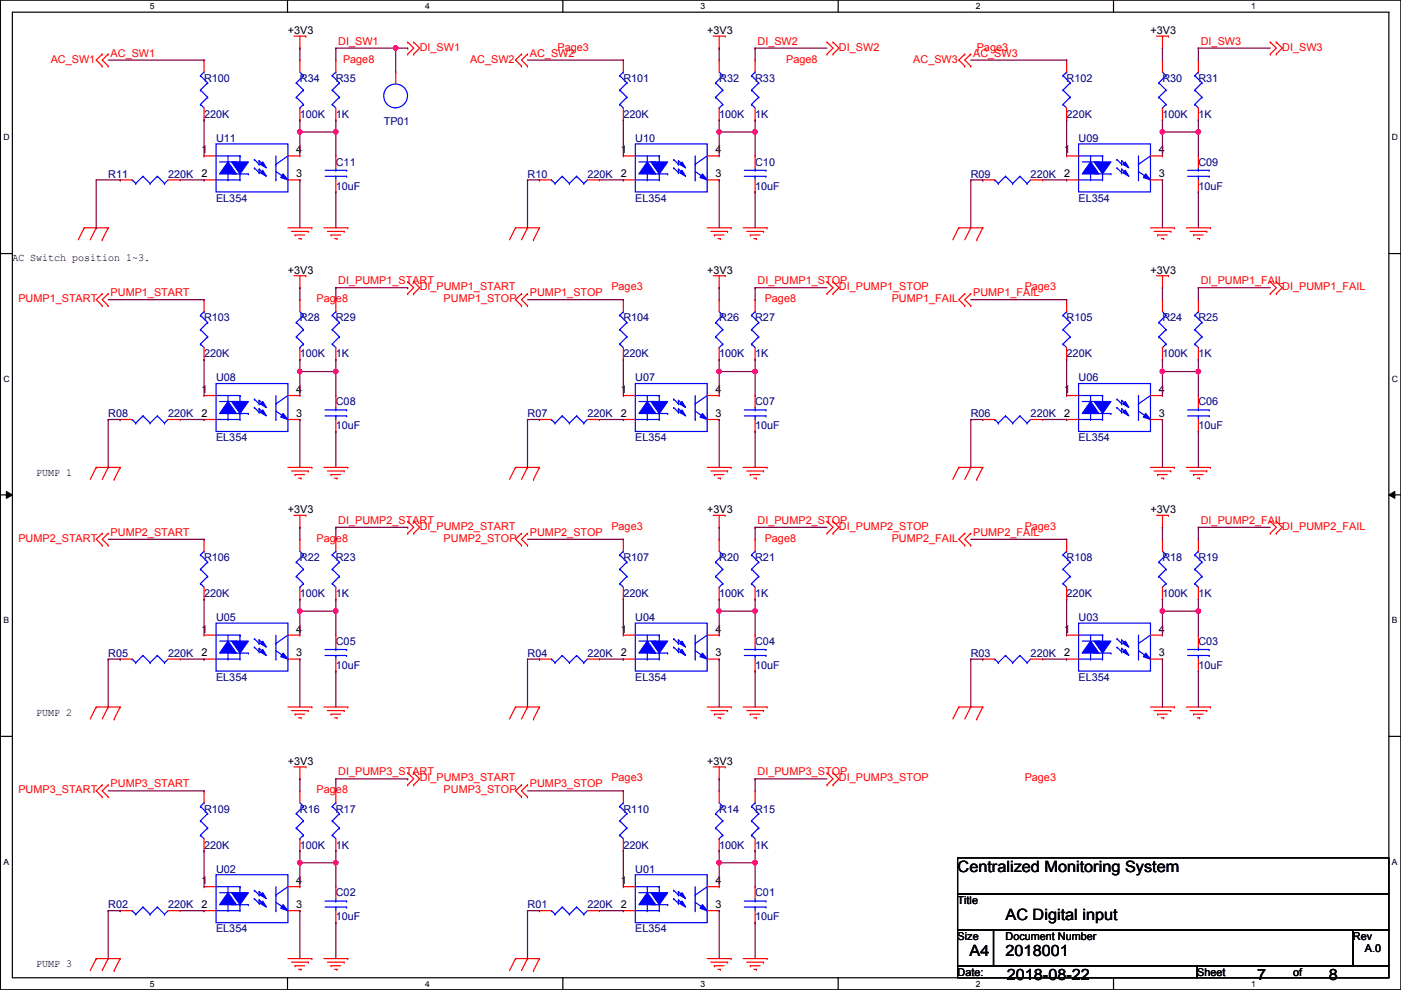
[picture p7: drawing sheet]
<svg xmlns="http://www.w3.org/2000/svg" width="297mm" height="210mm" viewBox="0 0 297 210" stroke-linecap="round" stroke-linejoin="round" font-family="sans-serif">
<defs><g id="words">
<g font-size="3.3">
<text x="203" y="184.9">Centralized Monitoring System</text>
<text x="213.2" y="195">AC Digital input</text>
<text x="205.6" y="202.6">A4</text>
<text x="213.2" y="202.6">2018001</text>
<text x="213.4" y="207.7">2018-08-22</text>
<text x="266.5" y="207.7">7</text>
<text x="281.8" y="207.7">8</text>
</g>
<g font-size="2.3">
<text x="61" y="7.2">+3V3</text>
<text x="149.9" y="7.2">+3V3</text>
<text x="243.9" y="7.2">+3V3</text>
<text x="42.8" y="32.5">1</text>
<text x="62.8" y="32.5">4</text>
<text x="131.7" y="32.5">1</text>
<text x="151.7" y="32.5">4</text>
<text x="225.6" y="32.5">1</text>
<text x="245.7" y="32.5">4</text>
<text x="42.8" y="37.6">2</text>
<text x="62.8" y="37.6">3</text>
<text x="131.7" y="37.6">2</text>
<text x="151.7" y="37.6">3</text>
<text x="225.6" y="37.6">2</text>
<text x="245.7" y="37.6">3</text>
<text x="2.6" y="55.2">AC Switch position 1~3.</text>
<text x="61" y="58">+3V3</text>
<text x="149.9" y="58">+3V3</text>
<text x="243.9" y="58">+3V3</text>
<text x="42.8" y="83.3">1</text>
<text x="62.8" y="83.3">4</text>
<text x="131.7" y="83.3">1</text>
<text x="151.7" y="83.3">4</text>
<text x="225.6" y="83.3">1</text>
<text x="245.7" y="83.3">4</text>
<text x="42.8" y="88.4">2</text>
<text x="62.8" y="88.4">3</text>
<text x="131.7" y="88.4">2</text>
<text x="151.7" y="88.4">3</text>
<text x="225.6" y="88.4">2</text>
<text x="245.7" y="88.4">3</text>
<text x="7.7" y="101">PUMP 1</text>
<text x="61" y="108.8">+3V3</text>
<text x="149.9" y="108.8">+3V3</text>
<text x="243.9" y="108.8">+3V3</text>
<text x="42.8" y="134.1">1</text>
<text x="62.8" y="134.1">4</text>
<text x="131.7" y="134.1">1</text>
<text x="151.7" y="134.1">4</text>
<text x="225.6" y="134.1">1</text>
<text x="245.7" y="134.1">4</text>
<text x="42.8" y="139.2">2</text>
<text x="62.8" y="139.2">3</text>
<text x="131.7" y="139.2">2</text>
<text x="151.7" y="139.2">3</text>
<text x="225.6" y="139.2">2</text>
<text x="245.7" y="139.2">3</text>
<text x="7.7" y="151.8">PUMP 2</text>
<text x="61" y="162.1">+3V3</text>
<text x="149.9" y="162.1">+3V3</text>
<text x="42.8" y="187.5">1</text>
<text x="62.8" y="187.5">4</text>
<text x="131.7" y="187.5">1</text>
<text x="151.7" y="187.5">4</text>
<text x="203" y="191.6">Title</text>
<text x="42.8" y="192.5">2</text>
<text x="62.8" y="192.5">3</text>
<text x="131.7" y="192.5">2</text>
<text x="151.7" y="192.5">3</text>
<text x="203" y="199.2">Size</text>
<text x="213.2" y="199.2">Document Number</text>
<text x="286.8" y="199.2">Rev</text>
<text x="289.4" y="201.8">A.0</text>
<text x="7.7" y="205.1">PUMP 3</text>
<text x="203" y="206.8">Date:</text>
<text x="253.8" y="206.8">Sheet</text>
<text x="274.1" y="206.8">of</text>
</g>
<g font-size="2.3" fill="#f00">
<text x="71.7" y="9.5">DI_SW1</text>
<text x="89" y="10.8">DI_SW1</text>
<text x="118.2" y="10.8">Page3</text>
<text x="160.6" y="9.5">DI_SW2</text>
<text x="177.9" y="10.8">DI_SW2</text>
<text x="207.1" y="10.8">Page3</text>
<text x="254.6" y="9.5">DI_SW3</text>
<text x="271.9" y="10.8">DI_SW3</text>
<text x="10.7" y="13.3">AC_SW1</text>
<text x="23.4" y="12">AC_SW1</text>
<text x="72.7" y="13.3">Page8</text>
<text x="99.6" y="13.3">AC_SW2</text>
<text x="112.3" y="12">AC_SW2</text>
<text x="166.7" y="13.3">Page8</text>
<text x="193.6" y="13.3">AC_SW3</text>
<text x="206.3" y="12">AC_SW3</text>
<text x="3.9" y="64.1">PUMP1_START</text>
<text x="23.4" y="62.8">PUMP1_START</text>
<text x="67.1" y="64.1">Page8</text>
<text x="71.7" y="60.3">DI_PUMP1_START</text>
<text x="89" y="61.6">DI_PUMP1_START</text>
<text x="94.1" y="64.1">PUMP1_STOP</text>
<text x="112.3" y="62.8">PUMP1_STOP</text>
<text x="129.6" y="61.6">Page3</text>
<text x="160.6" y="60.3">DI_PUMP1_STOP</text>
<text x="162.1" y="64.1">Page8</text>
<text x="177.9" y="61.6">DI_PUMP1_STOP</text>
<text x="189.1" y="64.1">PUMP1_FAIL</text>
<text x="206.3" y="62.8">PUMP1_FAIL</text>
<text x="217.3" y="61.6">Page3</text>
<text x="254.6" y="60.3">DI_PUMP1_FAIL</text>
<text x="271.9" y="61.6">DI_PUMP1_FAIL</text>
<text x="23.4" y="113.6">PUMP2_START</text>
<text x="71.7" y="111.1">DI_PUMP2_START</text>
<text x="89" y="112.4">DI_PUMP2_START</text>
<text x="112.3" y="113.6">PUMP2_STOP</text>
<text x="129.6" y="112.4">Page3</text>
<text x="160.6" y="111.1">DI_PUMP2_STOP</text>
<text x="177.9" y="112.4">DI_PUMP2_STOP</text>
<text x="206.3" y="113.6">PUMP2_FAIL</text>
<text x="217.3" y="112.4">Page3</text>
<text x="254.6" y="111.1">DI_PUMP2_FAIL</text>
<text x="271.9" y="112.4">DI_PUMP2_FAIL</text>
<text x="3.9" y="114.9">PUMP2_START</text>
<text x="67.1" y="114.9">Page8</text>
<text x="94.1" y="114.9">PUMP2_STOP</text>
<text x="162.1" y="114.9">Page8</text>
<text x="189.1" y="114.9">PUMP2_FAIL</text>
<text x="23.4" y="167">PUMP3_START</text>
<text x="71.7" y="164.4">DI_PUMP3_START</text>
<text x="89" y="165.7">DI_PUMP3_START</text>
<text x="112.3" y="167">PUMP3_STOP</text>
<text x="129.6" y="165.7">Page3</text>
<text x="160.6" y="164.4">DI_PUMP3_STOP</text>
<text x="177.9" y="165.7">DI_PUMP3_STOP</text>
<text x="217.3" y="165.7">Page3</text>
<text x="3.9" y="168.2">PUMP3_START</text>
<text x="67.1" y="168.2">Page8</text>
<text x="94.1" y="168.2">PUMP3_STOP</text>
</g>
<g font-size="2.3" fill="#00007f">
<text x="43.3" y="17.4">R100</text>
<text x="63.6" y="17.4">R34</text>
<text x="71.2" y="17.4">R35</text>
<text x="132.2" y="17.4">R101</text>
<text x="152.5" y="17.4">R32</text>
<text x="160.1" y="17.4">R33</text>
<text x="226.1" y="17.4">R102</text>
<text x="246.5" y="17.4">R30</text>
<text x="254.1" y="17.4">R31</text>
<text x="43.3" y="25">220K</text>
<text x="63.6" y="25">100K</text>
<text x="71.2" y="25">1K</text>
<text x="81.4" y="26.5">TP01</text>
<text x="132.2" y="25">220K</text>
<text x="152.5" y="25">100K</text>
<text x="160.1" y="25">1K</text>
<text x="226.1" y="25">220K</text>
<text x="246.5" y="25">100K</text>
<text x="254.1" y="25">1K</text>
<text x="45.8" y="30.1">U11</text>
<text x="71.2" y="35.1">C11</text>
<text x="134.7" y="30.1">U10</text>
<text x="160.1" y="35.1">C10</text>
<text x="228.7" y="30.1">U09</text>
<text x="254.1" y="35.1">C09</text>
<text x="22.9" y="37.7">R11</text>
<text x="35.6" y="37.7">220K</text>
<text x="71.2" y="40.2">10uF</text>
<text x="111.8" y="37.7">R10</text>
<text x="124.5" y="37.7">220K</text>
<text x="160.1" y="40.2">10uF</text>
<text x="205.8" y="37.7">R09</text>
<text x="218.5" y="37.7">220K</text>
<text x="254.1" y="40.2">10uF</text>
<text x="45.8" y="42.8">EL354</text>
<text x="134.7" y="42.8">EL354</text>
<text x="228.7" y="42.8">EL354</text>
<text x="43.3" y="68.2">R103</text>
<text x="63.6" y="68.2">R28</text>
<text x="71.2" y="68.2">R29</text>
<text x="132.2" y="68.2">R104</text>
<text x="152.5" y="68.2">R26</text>
<text x="160.1" y="68.2">R27</text>
<text x="226.1" y="68.2">R105</text>
<text x="246.5" y="68.2">R24</text>
<text x="254.1" y="68.2">R25</text>
<text x="43.3" y="75.8">220K</text>
<text x="63.6" y="75.8">100K</text>
<text x="71.2" y="75.8">1K</text>
<text x="132.2" y="75.8">220K</text>
<text x="152.5" y="75.8">100K</text>
<text x="160.1" y="75.8">1K</text>
<text x="226.1" y="75.8">220K</text>
<text x="246.5" y="75.8">100K</text>
<text x="254.1" y="75.8">1K</text>
<text x="45.8" y="80.9">U08</text>
<text x="134.7" y="80.9">U07</text>
<text x="228.7" y="80.9">U06</text>
<text x="22.9" y="88.5">R08</text>
<text x="35.6" y="88.5">220K</text>
<text x="71.2" y="85.9">C08</text>
<text x="111.8" y="88.5">R07</text>
<text x="124.5" y="88.5">220K</text>
<text x="160.1" y="85.9">C07</text>
<text x="205.8" y="88.5">R06</text>
<text x="218.5" y="88.5">220K</text>
<text x="254.1" y="85.9">C06</text>
<text x="45.8" y="93.6">EL354</text>
<text x="71.2" y="91">10uF</text>
<text x="134.7" y="93.6">EL354</text>
<text x="160.1" y="91">10uF</text>
<text x="228.7" y="93.6">EL354</text>
<text x="254.1" y="91">10uF</text>
<text x="43.3" y="119">R106</text>
<text x="63.6" y="119">R22</text>
<text x="71.2" y="119">R23</text>
<text x="132.2" y="119">R107</text>
<text x="152.5" y="119">R20</text>
<text x="160.1" y="119">R21</text>
<text x="226.1" y="119">R108</text>
<text x="246.5" y="119">R18</text>
<text x="254.1" y="119">R19</text>
<text x="43.3" y="126.6">220K</text>
<text x="45.8" y="131.7">U05</text>
<text x="63.6" y="126.6">100K</text>
<text x="71.2" y="126.6">1K</text>
<text x="132.2" y="126.6">220K</text>
<text x="134.7" y="131.7">U04</text>
<text x="152.5" y="126.6">100K</text>
<text x="160.1" y="126.6">1K</text>
<text x="226.1" y="126.6">220K</text>
<text x="228.7" y="131.7">U03</text>
<text x="246.5" y="126.6">100K</text>
<text x="254.1" y="126.6">1K</text>
<text x="71.2" y="136.7">C05</text>
<text x="160.1" y="136.7">C04</text>
<text x="254.1" y="136.7">C03</text>
<text x="22.9" y="139.3">R05</text>
<text x="35.6" y="139.3">220K</text>
<text x="71.2" y="141.8">10uF</text>
<text x="111.8" y="139.3">R04</text>
<text x="124.5" y="139.3">220K</text>
<text x="160.1" y="141.8">10uF</text>
<text x="205.8" y="139.3">R03</text>
<text x="218.5" y="139.3">220K</text>
<text x="254.1" y="141.8">10uF</text>
<text x="45.8" y="144.4">EL354</text>
<text x="134.7" y="144.4">EL354</text>
<text x="228.7" y="144.4">EL354</text>
<text x="43.3" y="172.3">R109</text>
<text x="63.6" y="172.3">R16</text>
<text x="71.2" y="172.3">R17</text>
<text x="132.2" y="172.3">R110</text>
<text x="152.5" y="172.3">R14</text>
<text x="160.1" y="172.3">R15</text>
<text x="43.3" y="179.9">220K</text>
<text x="63.6" y="179.9">100K</text>
<text x="71.2" y="179.9">1K</text>
<text x="132.2" y="179.9">220K</text>
<text x="152.5" y="179.9">100K</text>
<text x="160.1" y="179.9">1K</text>
<text x="45.8" y="185">U02</text>
<text x="134.7" y="185">U01</text>
<text x="71.2" y="190.1">C02</text>
<text x="160.1" y="190.1">C01</text>
<text x="22.9" y="192.6">R02</text>
<text x="35.6" y="192.6">220K</text>
<text x="45.8" y="197.7">EL354</text>
<text x="71.2" y="195.2">10uF</text>
<text x="111.8" y="192.6">R01</text>
<text x="124.5" y="192.6">220K</text>
<text x="134.7" y="197.7">EL354</text>
<text x="160.1" y="195.2">10uF</text>
</g>
<g font-size="1.8">
<text x="31.8" y="1.9">5</text>
<text x="90.1" y="1.9">4</text>
<text x="148.5" y="1.9">3</text>
<text x="206.9" y="1.9">2</text>
<text x="265.3" y="1.9">1</text>
<text x=".7" y="29.8">D</text>
<text x="295.1" y="29.8">D</text>
<text x=".7" y="80.9">C</text>
<text x="295.1" y="80.9">C</text>
<text x=".7" y="132.1">B</text>
<text x="295.1" y="132.1">B</text>
<text x=".7" y="183.3">A</text>
<text x="295.1" y="183.3">A</text>
<text x="31.8" y="209.2">5</text>
<text x="90.1" y="209.2">4</text>
<text x="148.5" y="209.2">3</text>
<text x="206.9" y="209.2">2</text>
<text x="265.3" y="209.2">1</text>
</g>
</g></defs>
<path d="M.1 0h296.9v209.8h-296.9zM2.6 2.6h291.9v204.7h-291.9z" fill="none" stroke="#000" stroke-width=".25"/>
<g fill="#fff">
<path d="M31.8 .3h1v2h-1z"/>
<path d="M31.8 207.6h1v1.9h-1z"/>
</g>
<path d="M61 0v2.6M61 207.3v2.5" fill="none" stroke="#000" stroke-width=".25"/>
<g fill="#fff">
<path d="M90.1 .3h1v2h-1z"/>
<path d="M90.1 207.6h1v1.9h-1z"/>
</g>
<path d="M119.3 0v2.6M119.3 207.3v2.5" fill="none" stroke="#000" stroke-width=".25"/>
<g fill="#fff">
<path d="M148.5 .3h1v2h-1z"/>
<path d="M148.5 207.6h1v1.9h-1z"/>
</g>
<path d="M177.7 0v2.6M177.7 207.3v2.5" fill="none" stroke="#000" stroke-width=".25"/>
<g fill="#fff">
<path d="M206.9 .3h1v2h-1z"/>
<path d="M206.9 207.6h1v1.9h-1z"/>
</g>
<path d="M236.1 0v2.6M236.1 207.3v2.5" fill="none" stroke="#000" stroke-width=".25"/>
<g fill="#fff">
<path d="M265.3 .3h.9v2h-.9z"/>
<path d="M265.3 207.6h.9v1.9h-.9z"/>
<path d="M.7 28.2h1.3v1.9h-1.3z"/>
<path d="M295.1 28.2h1.3v1.9h-1.3z"/>
<path d="M.7 79.3h1.3v2h-1.3z"/>
<path d="M295.1 79.3h1.3v2h-1.3z"/>
</g>
<path d="M.1 53.8h2.5M294.5 53.8h2.5" fill="none" stroke="#000" stroke-width=".25"/>
<g fill="#fff">
<path d="M.7 130.5h1.2v2h-1.2z"/>
<path d="M295.1 130.5h1.2v2h-1.2z"/>
</g>
<path d="M.1 104.9h2.5M294.5 104.9h2.5" fill="none" stroke="#000" stroke-width=".25"/>
<path d="M1.4 104.2l1.2 .7-1.2 .8zM294.5 104.9l1.2-.7v1.5z" fill="#000"/>
<path d="M1.4 104.2l1.2 .7-1.2 .8zM294.5 104.9l1.2-.7v1.5z" fill="none" stroke="#000" stroke-width=".21"/>
<g fill="#fff">
<path d="M.7 181.7h1.2v2h-1.2z"/>
<path d="M295.1 181.7h1.2v2h-1.2z"/>
</g>
<path d="M.1 156.1h2.5M294.5 156.1h2.5M203 181.9h91.5v7.6h-91.5zM203 189.5h91.5v7.6h-91.5zM203 197.1h7.6v7.7h-7.6zM210.6 197.1h76.2v7.7h-76.2zM286.8 197.1h7.7v7.7h-7.7zM203 204.8h50.8v2.5h-50.8zM253.8 204.8h40.7v2.5h-40.7z" fill="none" stroke="#000" stroke-width=".25"/>
<g fill="none" stroke="#f00" stroke-width=".25">
<path d="M21.7 11.5h.1M21.7 14h.1M21.7 11.5l-1.3 1.2 1.3 1.3M22.9 11.5h.1M22.9 14h.1M22.9 11.5l-1.2 1.2 1.2 1.3M62.3 7.7h2.6M63.6 10.2h.1M63.6 7.7v2.5M64.9 7.7h.1M86.4 11.5h.1M86.4 8.9h.1"/>
<path d="M86.4 8.9l1.3 1.3-1.3 1.3M87.7 11.5h.1M87.7 8.9h.1M87.7 8.9l1.3 1.3-1.3 1.3M110.6 11.5h.1M110.6 14h.1M110.6 11.5l-1.3 1.2 1.3 1.3M111.8 11.5h.1M111.8 14h.1M111.8 11.5l-1.2 1.2 1.2 1.3M151.2 7.7h2.6M152.5 10.2h.1"/>
<path d="M152.5 7.7v2.5M153.8 7.7h.1M175.3 11.5h.1M175.3 8.9h.1M175.3 8.9l1.3 1.3-1.3 1.3M176.6 11.5h.1M176.6 8.9h.1M176.6 8.9l1.3 1.3-1.3 1.3M204.6 11.5h.1M204.6 14h.1M204.6 11.5l-1.3 1.2 1.3 1.3M205.8 11.5h.1"/>
<path d="M205.8 14h.1M205.8 11.5l-1.2 1.2 1.2 1.3M245.2 7.7h2.5M246.5 10.2h.1M246.5 7.7v2.5M247.7 7.7h.1M254.1 12.7h.1M254.1 12.7v2.6M269.3 11.5h.1M269.3 8.9h.1M269.3 8.9l1.3 1.3-1.3 1.3M270.6 11.5h.1"/>
<path d="M270.6 8.9h.1M270.6 8.9l1.3 1.3-1.3 1.3M114.4 38.1h.1M114.4 38.1h2.5M124.5 38.1h2.6M127.1 38.1h.1M254.1 25.4h.1M254.1 22.9v2.5M17.9 48.3h.1M17.9 48.3l-1.3 2.5M17.9 48.3h5M20.4 48.3h.1"/>
<path d="M20.4 48.3l-1.3 2.5M21.7 50.8h.1M22.9 48.3h.1M22.9 48.3l-1.2 2.5M61 48.3h5.1M61.8 49.1h3.6M62.3 58.5h2.6M62.6 49.8h.1M62.6 49.8h2M63.3 50.6h.5M63.6 58.5v2.5M63.8 50.6h.1"/>
<path d="M64.9 58.5h.1M65.4 49.1h.1M66.1 48.3h.1M68.7 48.3h5M69.4 49.1h3.6M70.2 49.8h.1M70.2 49.8h2M70.9 50.6h.6M71.5 50.6h.1M73 49.1h.1M73.7 48.3h.1M86.4 59.7h.1"/>
<path d="M86.4 59.7l1.3 1.3-1.3 1.3M87.7 59.7h.1M87.7 59.7l1.3 1.3-1.3 1.3M109.3 48.3h.1M109.3 48.3h5.1M109.3 48.3l-1.3 2.5M111.8 48.3h.1M111.8 48.3l-1.2 2.5M113.1 50.8h.1M114.4 48.3h.1M114.4 48.3l-1.3 2.5M149.9 48.3h5.1"/>
<path d="M150.7 49.1h3.6M151.2 58.5h2.6M151.5 49.8h.1M151.5 49.8h2M152.2 50.6h.5M152.5 58.5v2.5M152.7 50.6h.1M153.8 58.5h.1M154.3 49.1h.1M155 48.3h.1M157.6 48.3h5M158.3 49.1h3.6"/>
<path d="M159.1 49.8h.1M159.1 49.8h2M159.8 50.6h.6M160.4 50.6h.1M161.9 49.1h.1M162.6 48.3h.1M175.3 59.7h.1M175.3 59.7l1.3 1.3-1.3 1.3M176.6 59.7h.1M176.6 59.7l1.3 1.3-1.3 1.3M203.3 48.3h.1M203.3 48.3h5.1"/>
<path d="M203.3 48.3l-1.3 2.5M205.8 48.3h.1M205.8 48.3l-1.2 2.5M207.1 50.8h.1M208.4 48.3h.1M208.4 48.3l-1.3 2.5M243.9 48.3h5.1M244.7 49.1h3.5M245.2 58.5h2.5M245.4 49.8h.1M245.4 49.8h2.1M246.2 50.6h.5"/>
<path d="M246.5 58.5v2.5M246.7 50.6h.1M247.7 58.5h.1M248.2 49.1h.1M249 48.3h.1M251.5 48.3h5.1M252.3 49.1h3.6M253.1 49.8h.1M253.1 49.8h2M253.8 50.6h.5M254.3 50.6h.1M255.9 49.1h.1"/>
<path d="M256.6 48.3h.1M269.3 59.7h.1M269.3 59.7l1.3 1.3-1.3 1.3M270.6 59.7h.1M270.6 59.7l1.3 1.3-1.3 1.3M21.7 62.3h.1M21.7 64.8h.1M21.7 62.3l-1.3 1.2 1.3 1.3M22.9 62.3h.1M22.9 64.8h.1M22.9 62.3l-1.2 1.2 1.2 1.3M43.3 76.2h.1"/>
<path d="M43.3 63.5h.1M43.3 63.5v2.6M43.3 73.7v2.5M63.6 61h.1M86.4 62.3h.1M87.7 62.3h.1M110.6 62.3h.1M110.6 64.8h.1M110.6 62.3l-1.3 1.2 1.3 1.3M111.8 62.3h.1M111.8 64.8h.1M111.8 62.3l-1.2 1.2 1.2 1.3"/>
<path d="M152.5 61h.1M175.3 62.3h.1M176.6 62.3h.1M204.6 62.3h.1M204.6 64.8h.1M204.6 62.3l-1.3 1.2 1.3 1.3M205.8 62.3h.1M205.8 64.8h.1M205.8 62.3l-1.2 1.2 1.2 1.3M246.5 61h.1M269.3 62.3h.1M270.6 62.3h.1"/>
<path d="M20.4 99.1h.1M20.4 99.1h5.1M20.4 99.1l-1.3 2.5M22.9 99.1h.1M22.9 99.1l-1.2 2.5M25.5 99.1h.1M25.5 99.1l-1.3 2.5M61 99.1h5.1M61.8 99.9h3.6M65.4 99.9h.1M66.1 99.1h.1M68.7 99.1h5"/>
<path d="M69.4 99.9h3.6M73 99.9h.1M73.7 99.1h.1M109.3 99.1h.1M109.3 99.1h5.1M109.3 99.1l-1.3 2.5M111.8 99.1h.1M111.8 99.1l-1.2 2.5M114.4 99.1h.1M114.4 99.1l-1.3 2.5M149.9 99.1h5.1M150.7 99.9h3.6"/>
<path d="M154.3 99.9h.1M155 99.1h.1M157.6 99.1h5M158.3 99.9h3.6M161.9 99.9h.1M162.6 99.1h.1M203.3 99.1h.1M203.3 99.1h5.1M203.3 99.1l-1.3 2.5M205.8 99.1h.1M205.8 99.1l-1.2 2.5M208.4 99.1h.1"/>
<path d="M208.4 99.1l-1.3 2.5M243.9 99.1h5.1M244.7 99.9h3.5M248.2 99.9h.1M249 99.1h.1M251.5 99.1h5.1M252.3 99.9h3.6M255.9 99.9h.1M256.6 99.1h.1M21.7 113.1h.1M21.7 115.6h.1M21.7 113.1l-1.3 1.2 1.3 1.3"/>
<path d="M22.9 113.1h.1M22.9 115.6h.1M22.9 113.1l-1.2 1.2 1.2 1.3M24.2 101.6h.1M62.3 109.3h2.6M62.6 100.6h.1M62.6 100.6h2M63.3 101.4h.5M63.6 111.8h.1M63.6 109.3v2.5M63.8 101.4h.1M64.9 109.3h.1"/>
<path d="M70.2 100.6h.1M70.2 100.6h2M70.9 101.4h.6M71.2 114.3h.1M71.2 114.3v2.6M71.5 101.4h.1M86.4 113.1h.1M86.4 110.5h.1M86.4 110.5l1.3 1.3-1.3 1.3M87.7 113.1h.1M87.7 110.5h.1M87.7 110.5l1.3 1.3-1.3 1.3"/>
<path d="M110.6 113.1h.1M110.6 115.6h.1M110.6 113.1l-1.3 1.2 1.3 1.3M111.8 113.1h.1M111.8 115.6h.1M111.8 113.1l-1.2 1.2 1.2 1.3M113.1 101.6h.1M151.2 109.3h2.6M151.5 100.6h.1M151.5 100.6h2M152.2 101.4h.5M152.5 111.8h.1"/>
<path d="M152.5 109.3v2.5M152.7 101.4h.1M153.8 109.3h.1M159.1 100.6h.1M159.1 100.6h2M159.8 101.4h.6M160.4 101.4h.1M175.3 113.1h.1M175.3 110.5h.1M175.3 110.5l1.3 1.3-1.3 1.3M176.6 113.1h.1M176.6 110.5h.1"/>
<path d="M176.6 110.5l1.3 1.3-1.3 1.3M204.6 113.1h.1M204.6 115.6h.1M204.6 113.1l-1.3 1.2 1.3 1.3M205.8 113.1h.1M205.8 115.6h.1M205.8 113.1l-1.2 1.2 1.2 1.3M207.1 101.6h.1M245.2 109.3h2.5M245.4 100.6h.1M245.4 100.6h2.1M246.2 101.4h.5"/>
<path d="M246.5 111.8h.1M246.5 109.3v2.5M246.7 101.4h.1M247.7 109.3h.1M253.1 100.6h.1M253.1 100.6h2M253.8 101.4h.5M254.3 101.4h.1M269.3 113.1h.1M269.3 110.5h.1M269.3 110.5l1.3 1.3-1.3 1.3M270.6 113.1h.1"/>
<path d="M270.6 110.5h.1M270.6 110.5l1.3 1.3-1.3 1.3M71.2 127h.1M71.2 124.5v2.5M20.4 149.9h.1M20.4 149.9h5.1M20.4 149.9l-1.3 2.5M22.9 149.9h.1M22.9 149.9l-1.2 2.5M24.2 152.4h.1M25.5 149.9h.1M25.5 149.9l-1.3 2.5"/>
<path d="M61 149.9h5.1M61.8 150.7h3.6M62.6 151.4h.1M62.6 151.4h2M63.3 152.2h.5M63.8 152.2h.1M65.4 150.7h.1M66.1 149.9h.1M68.7 149.9h5M69.4 150.7h3.6M70.2 151.4h.1M70.2 151.4h2"/>
<path d="M70.9 152.2h.6M71.5 152.2h.1M73 150.7h.1M73.7 149.9h.1M109.3 149.9h.1M109.3 149.9h5.1M109.3 149.9l-1.3 2.5M111.8 149.9h.1M111.8 149.9l-1.2 2.5M113.1 152.4h.1M114.4 149.9h.1M114.4 149.9l-1.3 2.5"/>
<path d="M149.9 149.9h5.1M150.7 150.7h3.6M151.5 151.4h.1M151.5 151.4h2M152.2 152.2h.5M152.7 152.2h.1M154.3 150.7h.1M155 149.9h.1M157.6 149.9h5M158.3 150.7h3.6M159.1 151.4h.1M159.1 151.4h2"/>
<path d="M159.8 152.2h.6M160.4 152.2h.1M161.9 150.7h.1M162.6 149.9h.1M203.3 149.9h.1M203.3 149.9h5.1M203.3 149.9l-1.3 2.5M205.8 149.9h.1M205.8 149.9l-1.2 2.5M207.1 152.4h.1M208.4 149.9h.1M208.4 149.9l-1.3 2.5"/>
<path d="M243.9 149.9h5.1M244.7 150.7h3.5M245.4 151.4h.1M245.4 151.4h2.1M246.2 152.2h.5M246.7 152.2h.1M248.2 150.7h.1M249 149.9h.1M251.5 149.9h5.1M252.3 150.7h3.6M253.1 151.4h.1M253.1 151.4h2"/>
<path d="M253.8 152.2h.5M254.3 152.2h.1M255.9 150.7h.1M256.6 149.9h.1M21.7 166.4h.1M21.7 169h.1M21.7 166.4l-1.3 1.3 1.3 1.3M22.9 166.4h.1M22.9 169h.1M22.9 166.4l-1.2 1.3 1.2 1.3M43.3 167.7h.1M43.3 167.7v2.5"/>
<path d="M43.3 177.8v2.6M62.3 162.6h2.6M63.6 165.1h.1M63.6 162.6v2.5M64.9 162.6h.1M86.4 166.4h.1M86.4 163.9h.1M86.4 163.9l1.3 1.2-1.3 1.3M87.7 166.4h.1M87.7 163.9h.1M87.7 163.9l1.3 1.2-1.3 1.3M110.6 166.4h.1"/>
<path d="M110.6 169h.1M110.6 166.4l-1.3 1.3 1.3 1.3M111.8 166.4h.1M111.8 169h.1M111.8 166.4l-1.2 1.3 1.2 1.3M151.2 162.6h2.6M152.5 165.1h.1M152.5 162.6v2.5M153.8 162.6h.1M175.3 166.4h.1M175.3 163.9h.1M175.3 163.9l1.3 1.2-1.3 1.3"/>
<path d="M176.6 166.4h.1M176.6 163.9h.1M176.6 163.9l1.3 1.2-1.3 1.3M25.5 193.1h.1M25.5 193.1h2.5M35.6 193.1h2.6M38.2 193.1h.1M43.3 180.4h.1M114.4 193.1h.1M114.4 193.1h2.5M124.5 193.1h2.6M127.1 193.1h.1"/>
<path d="M20.4 203.2h.1M20.4 203.2h5.1M20.4 203.2l-1.3 2.6M22.9 203.2h.1M22.9 203.2l-1.2 2.6M24.2 205.8h.1M25.5 203.2h.1M25.5 203.2l-1.3 2.6M61 203.2h5.1M61.8 204h3.6M62.6 204.8h.1M62.6 204.8h2"/>
<path d="M63.3 205.5h.5M63.8 205.5h.1M65.4 204h.1M66.1 203.2h.1M68.7 203.2h5M69.4 204h3.6M70.2 204.8h.1M70.2 204.8h2M70.9 205.5h.6M71.5 205.5h.1M73 204h.1M73.7 203.2h.1"/>
<path d="M109.3 203.2h.1M109.3 203.2h5.1M109.3 203.2l-1.3 2.6M111.8 203.2h.1M111.8 203.2l-1.2 2.6M113.1 205.8h.1M114.4 203.2h.1M114.4 203.2l-1.3 2.6M149.9 203.2h5.1M150.7 204h3.6M151.5 204.8h.1M151.5 204.8h2"/>
<path d="M152.2 205.5h.5M152.7 205.5h.1M154.3 204h.1M155 203.2h.1M157.6 203.2h5M158.3 204h3.6M159.1 204.8h.1M159.1 204.8h2M159.8 205.5h.6M160.4 205.5h.1M161.9 204h.1M162.6 203.2h.1"/>
</g>
<g fill="none" stroke="#00f" stroke-width=".25">
<path d="M253.3 19.1h.1M253.3 16h.1M253.3 19.1l1.5 1.5M253.3 16l1.5 1.6M254.1 15.3h.1M254.1 15.3l-.8 .7M254.8 17.6h.1M254.8 17.6l-1.5 1.5M116.9 38.1h.1M116.9 38.1l.8 .8M117.7 38.9h.1M119.2 37.4h.1"/>
<path d="M119.2 37.4l1.5 1.5M119.2 37.4l-1.5 1.5M120.7 38.9h.1M122.3 37.4h.1M122.3 37.4l1.5 1.5M122.3 37.4l-1.6 1.5M123.8 38.9h.1M124.5 38.1l-.7 .8M253.3 22.1h.1M253.3 22.1l.8 .8M254.8 20.6h.1M254.8 20.6l-1.5 1.5"/>
<path d="M42.5 72.9h.1M42.5 69.9h.1M42.5 66.8h.1M42.5 72.9l.8 .8M42.5 69.9l1.5 1.5M42.5 66.8l1.5 1.6M43.3 66.1h.1M43.3 66.1l-.8 .7M44 71.4h.1M44 68.4h.1M44 71.4l-1.5 1.5M44 68.4l-1.5 1.5"/>
<path d="M241.4 85.6h.1M241.4 88.9h.1M241.4 87.2l2.5 1.7M241.4 83.9v5M243.9 88.9h.1M243.9 83.9l-2.5 1.7M70.4 117.6h.1M70.4 117.6l1.6 1.6M71.2 116.9h.1M71.2 116.9l-.8 .7M72 119.2h.1M72 119.2l-1.6 1.5"/>
<path d="M70.4 123.7h.1M70.4 120.7h.1M70.4 123.7l.8 .8M70.4 120.7l1.6 1.5M72 122.2h.1M72 122.2l-1.6 1.5M42.5 177.1h.1M42.5 174h.1M42.5 171h.1M42.5 177.1l.8 .7M42.5 174l1.5 1.6M42.5 171l1.5 1.5"/>
<path d="M43.3 170.2h.1M43.3 170.2l-.8 .8M44 175.6h.1M44 172.5h.1M44 175.6l-1.5 1.5M44 172.5l-1.5 1.5M28 193.1h.1M28 193.1l.8 .7M28.8 193.8h.1M30.3 192.3h.1M30.3 192.3l1.5 1.5M30.3 192.3l-1.5 1.5"/>
<path d="M31.8 193.8h.1M33.4 192.3h.1M33.4 192.3l1.5 1.5M33.4 192.3l-1.6 1.5M34.9 193.8h.1M35.6 193.1l-.7 .7M116.9 193.1h.1M116.9 193.1l.8 .7M117.7 193.8h.1M119.2 192.3h.1M119.2 192.3l1.5 1.5M119.2 192.3l-1.5 1.5"/>
<path d="M120.7 193.8h.1M122.3 192.3h.1M122.3 192.3l1.5 1.5M122.3 192.3l-1.6 1.5M123.8 193.8h.1M124.5 193.1l-.7 .7"/>
</g>
<path d="M242.9 87.7l1 1.2-1.5-.5z" fill="#00f"/>
<path d="M242.9 87.7l1 1.2-1.5-.5z" fill="none" stroke="#00f" stroke-width=".25"/>
<path d="M232 85.1h3.5l-1.7 2.6z" fill-rule="evenodd" fill="#00f"/>
<g fill="none" stroke="#00f" stroke-width=".25">
<path d="M232 85.1h3.5l-1.7 2.6zM232 87.7h3.5M233.8 87.7h.1M233.8 83.9h.1M233.8 83.9v1.2M233.8 87.7v1.2M235.5 87.7h.1M236.8 86.4h.1M236.8 84.6h.1M236.8 86.4l1 1M236.8 84.6l1 1M237.8 87.4h.1"/>
<path d="M237.8 86.7h.1M237.8 85.6h.1M237.8 84.9h.1M237.8 84.9v.7M237.8 86.7v.7M237.8 86.7l1 1M237.8 84.9l1 1"/>
</g>
<path d="M238.1 87.4l.5-.5 .7 1.3z" fill="#00f"/>
<path d="M238.1 87.4l.5-.5 .7 1.3z" fill="none" stroke="#00f" stroke-width=".25"/>
<path d="M238.1 85.6l.5-.5 .7 1.3z" fill="#00f"/>
<path d="M228.7 81.3h15.2v10.2h-15.2zM229.4 85.1h3.6M231.2 88.9h.1M231.2 87.7v1.2M233 85.1h.1M238.1 85.6l.5-.5 .7 1.3z" fill="none" stroke="#00f" stroke-width=".25"/>
<path d="M231.2 85.1l1.8 2.6h-3.6z" fill-rule="evenodd" fill="#00f"/>
<g fill="none" stroke="#00f" stroke-width=".25">
<path d="M225.4 19.1h.1M225.4 16h.1M225.4 19.1l1.5 1.5M225.4 16l1.5 1.6M226.1 15.3h.1M226.1 15.3l-.7 .7M226.9 17.6h.1M226.9 17.6l-1.5 1.5M225.4 22.1h.1M225.4 22.1l.7 .8M226.9 20.6h.1M226.9 20.6l-1.5 1.5"/>
<path d="M228.7 83.9h5.1M228.7 88.9h5.1M231.2 85.1l1.8 2.6h-3.6zM231.2 85.1h.1M231.2 83.9v1.2M233.8 83.9h.1M233.8 88.9h.1M42.5 117.6h.1M42.5 117.6l1.5 1.6M43.3 116.9h.1M43.3 116.9l-.8 .7M44 119.2h.1"/>
<path d="M44 119.2l-1.5 1.5M42.5 123.7h.1M42.5 120.7h.1M42.5 123.7l.8 .8M42.5 120.7l1.5 1.5M44 122.2h.1M44 122.2l-1.5 1.5M241.4 136.4h.1M241.4 139.7h.1M241.4 138l2.5 1.7M241.4 134.7v5M243.9 139.7h.1"/>
<path d="M243.9 134.7l-2.5 1.7"/>
</g>
<g fill="none" stroke="#f00" stroke-width=".25">
<path d="M226.1 12.7h.1M226.1 12.7v2.6M226.1 25.4h.1M226.1 22.9v2.5M226.1 83.9h.1M226.1 88.9h.1M226.1 83.9h2.6M226.1 88.9h2.6M243.9 83.9h2.6M243.9 88.9h2.6M246.5 83.9h.1M246.5 88.9h.1"/>
<path d="M43.3 114.3h.1M43.3 114.3v2.6M43.3 127h.1M43.3 124.5v2.5"/>
</g>
<path d="M242.9 138.5l1 1.2-1.5-.5z" fill="#00f"/>
<path d="M242.9 138.5l1 1.2-1.5-.5z" fill="none" stroke="#00f" stroke-width=".25"/>
<path d="M232 135.9h3.5l-1.7 2.6z" fill-rule="evenodd" fill="#00f"/>
<g fill="none" stroke="#00f" stroke-width=".25">
<path d="M232 135.9h3.5l-1.7 2.6zM232 138.5h3.5M233.8 138.5h.1M233.8 134.7h.1M233.8 134.7v1.2M233.8 138.5v1.2M235.5 138.5h.1M236.8 137.2h.1M236.8 135.4h.1M236.8 137.2l1 1M236.8 135.4l1 1M237.8 138.2h.1"/>
<path d="M237.8 137.5h.1M237.8 136.4h.1M237.8 135.7h.1M237.8 135.7v.7M237.8 137.5v.7M237.8 137.5l1 1M237.8 135.7l1 1"/>
</g>
<path d="M238.1 138.2l.5-.5 .7 1.3z" fill="#00f"/>
<path d="M238.1 138.2l.5-.5 .7 1.3z" fill="none" stroke="#00f" stroke-width=".25"/>
<path d="M238.1 136.4l.5-.5 .7 1.3z" fill="#00f"/>
<path d="M228.7 132.1h15.2v10.2h-15.2zM229.4 135.9h3.6M231.2 139.7h.1M231.2 138.5v1.2M233 135.9h.1M238.1 136.4l.5-.5 .7 1.3z" fill="none" stroke="#00f" stroke-width=".25"/>
<path d="M231.2 135.9l1.8 2.6h-3.6z" fill-rule="evenodd" fill="#00f"/>
<g fill="none" stroke="#00f" stroke-width=".25">
<path d="M62.8 17.6h.1M62.8 17.6l1.5 1.5M63.6 15.3l.7 .7M64.3 16h.1M64.3 19.1h.1M64.3 16l-1.5 1.6M64.3 19.1l-1.5 1.5M62.8 20.6h.1M62.8 20.6l1.5 1.5M63.6 22.9h.1M64.3 22.1h.1M64.3 22.1l-.7 .8"/>
<path d="M131.4 72.9h.1M131.4 69.9h.1M131.4 66.8h.1M131.4 72.9l.8 .8M131.4 69.9l1.5 1.5M131.4 66.8l1.5 1.6M132.2 66.1h.1M132.2 66.1l-.8 .7M132.9 71.4h.1M132.9 68.4h.1M132.9 71.4l-1.5 1.5M132.9 68.4l-1.5 1.5"/>
<path d="M151.7 68.4h.1M151.7 71.4h.1M151.7 68.4l1.5 1.5M151.7 71.4l1.5 1.5M152.5 73.7h.1M152.5 66.1l.7 .7M153.2 66.8h.1M153.2 69.9h.1M153.2 72.9h.1M153.2 66.8l-1.5 1.6M153.2 69.9l-1.5 1.5M153.2 72.9l-.7 .8"/>
<path d="M58.5 85.6h.1M58.5 88.9h.1M58.5 87.2l2.5 1.7M58.5 83.9v5M61 88.9h.1M61 83.9l-2.5 1.7M116.9 88.9h.1M116.9 88.9l.8 .8M117.7 89.7h.1M119.2 88.2h.1M119.2 88.2l1.5 1.5M119.2 88.2l-1.5 1.5"/>
<path d="M120.7 89.7h.1M122.3 88.2h.1M122.3 88.2l1.5 1.5M122.3 88.2l-1.6 1.5M123.8 89.7h.1M124.5 88.9l-.7 .8M228.7 134.7h5.1M228.7 139.7h5.1M231.2 135.9l1.8 2.6h-3.6zM231.2 135.9h.1M231.2 134.7v1.2M233.8 134.7h.1"/>
<path d="M233.8 139.7h.1M131.4 177.1h.1M131.4 174h.1M131.4 171h.1M131.4 177.1l.8 .7M131.4 174l1.5 1.6M131.4 171l1.5 1.5M132.2 170.2h.1M132.2 170.2l-.8 .8M132.9 175.6h.1M132.9 172.5h.1M132.9 175.6l-1.5 1.5"/>
<path d="M132.9 172.5l-1.5 1.5"/>
</g>
<g fill="none" stroke="#f00" stroke-width=".25">
<path d="M63.6 12.7h.1M63.6 12.7v2.6M63.6 25.4h.1M63.6 22.9v2.5M132.2 76.2h.1M132.2 63.5h.1M132.2 63.5v2.6M132.2 73.7v2.5M152.5 63.5h.1M152.5 76.2h.1M152.5 63.5v2.6M152.5 73.7v2.5"/>
<path d="M114.4 88.9h.1M114.4 88.9h2.5M124.5 88.9h2.6M127.1 88.9h.1M226.1 134.7h.1M226.1 139.7h.1M226.1 134.7h2.6M226.1 139.7h2.6M243.9 134.7h2.6M243.9 139.7h2.6M246.5 134.7h.1M246.5 139.7h.1"/>
<path d="M132.2 167.7h.1M132.2 167.7v2.5M132.2 177.8v2.6M132.2 180.4h.1"/>
</g>
<path d="M60 87.7l1 1.2-1.5-.5z" fill="#00f"/>
<path d="M60 87.7l1 1.2-1.5-.5z" fill="none" stroke="#00f" stroke-width=".25"/>
<path d="M49.1 85.1h3.6l-1.8 2.6z" fill-rule="evenodd" fill="#00f"/>
<g fill="none" stroke="#00f" stroke-width=".25">
<path d="M49.1 85.1h3.6l-1.8 2.6zM49.1 87.7h3.6M50.9 87.7h.1M50.9 83.9h.1M50.9 83.9v1.2M50.9 87.7v1.2M52.7 87.7h.1M53.9 86.4h.1M53.9 84.6h.1M53.9 86.4l1 1M53.9 84.6l1 1M54.9 87.4h.1"/>
<path d="M54.9 86.7h.1M54.9 85.6h.1M54.9 84.9h.1M54.9 84.9v.7M54.9 86.7v.7M54.9 86.7l1.1 1M54.9 84.9l1.1 1"/>
</g>
<path d="M55.2 87.4l.5-.5 .8 1.3z" fill="#00f"/>
<path d="M55.2 87.4l.5-.5 .8 1.3z" fill="none" stroke="#00f" stroke-width=".25"/>
<path d="M55.2 85.6l.5-.5 .8 1.3z" fill="#00f"/>
<path d="M45.8 81.3h15.2v10.2h-15.2zM46.6 85.1h3.5M48.3 88.9h.1M48.3 87.7v1.2M50.1 85.1h.1M55.2 85.6l.5-.5 .8 1.3z" fill="none" stroke="#00f" stroke-width=".25"/>
<path d="M48.3 85.1l1.8 2.6h-3.5z" fill-rule="evenodd" fill="#00f"/>
<g fill="none" stroke="#00f" stroke-width=".25">
<path d="M147.4 34.8h.1M147.4 38.1h.1M147.4 36.4l2.5 1.7M147.4 33.1v5M149.9 38.1h.1M149.9 33.1l-2.5 1.7M210.9 38.1h.1M210.9 38.1l.8 .8M211.7 38.9h.1M213.2 37.4h.1M213.2 37.4l1.5 1.5M213.2 37.4l-1.5 1.5"/>
<path d="M214.7 38.9h.1M216.2 37.4h.1M216.2 37.4l1.6 1.5M216.2 37.4l-1.5 1.5M217.8 38.9h.1M218.5 38.1l-.7 .8M45.8 83.9h5.1M45.8 88.9h5.1M48.3 85.1l1.8 2.6h-3.5zM48.3 85.1h.1M48.3 83.9v1.2M50.9 83.9h.1"/>
<path d="M50.9 88.9h.1M131.4 117.6h.1M131.4 117.6l1.5 1.6M132.2 116.9h.1M132.2 116.9l-.8 .7M132.9 119.2h.1M132.9 119.2l-1.5 1.5M131.4 123.7h.1M131.4 120.7h.1M131.4 123.7l.8 .8M131.4 120.7l1.5 1.5M132.9 122.2h.1"/>
<path d="M132.9 122.2l-1.5 1.5"/>
</g>
<g fill="none" stroke="#f00" stroke-width=".25">
<path d="M208.4 38.1h.1M208.4 38.1h2.5M218.5 38.1h2.6M221.1 38.1h.1M43.3 83.9h.1M43.3 88.9h.1M43.3 83.9h2.5M43.3 88.9h2.5M61 83.9h2.6M61 88.9h2.6M63.6 83.9h.1M63.6 88.9h.1"/>
<path d="M132.2 114.3h.1M132.2 114.3v2.6M132.2 127h.1M132.2 124.5v2.5"/>
</g>
<path d="M148.9 36.9l1 1.2-1.5-.5z" fill="#00f"/>
<path d="M148.9 36.9l1 1.2-1.5-.5z" fill="none" stroke="#00f" stroke-width=".25"/>
<path d="M138 34.3h3.6l-1.8 2.6z" fill-rule="evenodd" fill="#00f"/>
<g fill="none" stroke="#00f" stroke-width=".25">
<path d="M138 34.3h3.6l-1.8 2.6zM138 36.9h3.6M139.8 36.9h.1M139.8 33.1h.1M139.8 33.1v1.2M139.8 36.9v1.2M141.6 36.9h.1M142.8 35.6h.1M142.8 33.8h.1M142.8 35.6l1 1M142.8 33.8l1 1M143.8 36.6h.1"/>
<path d="M143.8 35.9h.1M143.8 34.8h.1M143.8 34.1h.1M143.8 34.1v.7M143.8 35.9v.7M143.8 35.9l1.1 1M143.8 34.1l1.1 1"/>
</g>
<path d="M144.1 36.6l.5-.5 .8 1.3z" fill="#00f"/>
<path d="M144.1 36.6l.5-.5 .8 1.3z" fill="none" stroke="#00f" stroke-width=".25"/>
<path d="M144.6 34.3l.8 1.3-1.3-.8z" fill="#00f"/>
<path d="M134.7 30.5h15.2v10.2h-15.2zM135.5 34.3h3.5M137.2 38.1h.1M137.2 36.9v1.2M139 34.3h.1M144.6 34.3l.8 1.3-1.3-.8z" fill="none" stroke="#00f" stroke-width=".25"/>
<path d="M137.2 34.3l1.8 2.6h-3.5z" fill-rule="evenodd" fill="#00f"/>
<g fill="none" stroke="#00f" stroke-width=".25">
<path d="M134.7 33.1h5.1M134.7 38.1h5.1M137.2 34.3l1.8 2.6h-3.5zM137.2 34.3h.1M137.2 33.1v1.2M139.8 33.1h.1M139.8 38.1h.1M151.7 119.2h.1M151.7 119.2l1.5 1.5M152.5 116.9l.7 .7M153.2 117.6h.1M153.2 117.6l-1.5 1.6"/>
<path d="M58.5 136.4h.1M58.5 139.7h.1M58.5 138l2.5 1.7M58.5 134.7v5M61 139.7h.1M61 134.7l-2.5 1.7M116.9 139.7h.1M116.9 139.7l.8 .8M119.2 139h.1M119.2 139l1.5 1.5M119.2 139l-1.5 1.5M122.3 139h.1"/>
<path d="M122.3 139l1.5 1.5M122.3 139l-1.6 1.5M124.5 139.7l-.7 .8M151.7 122.2h.1M151.7 122.2l1.5 1.5M152.5 124.5h.1M153.2 120.7h.1M153.2 123.7h.1M153.2 120.7l-1.5 1.5M153.2 123.7l-.7 .8M117.7 140.5h.1M120.7 140.5h.1"/>
<path d="M123.8 140.5h.1M62.8 172.5h.1M62.8 175.6h.1M62.8 172.5l1.5 1.5M62.8 175.6l1.5 1.5M63.6 177.8h.1M63.6 170.2l.7 .8M64.3 171h.1M64.3 174h.1M64.3 177.1h.1M64.3 171l-1.5 1.5M64.3 174l-1.5 1.6"/>
<path d="M64.3 177.1l-.7 .7"/>
</g>
<g fill="none" stroke="#f00" stroke-width=".25">
<path d="M132.2 33.1h.1M132.2 38.1h.1M132.2 33.1h2.5M132.2 38.1h2.5M149.9 33.1h2.6M149.9 38.1h2.6M152.5 33.1h.1M152.5 38.1h.1M152.5 114.3h.1M152.5 114.3v2.6M114.4 139.7h.1M114.4 139.7h2.5"/>
<path d="M124.5 139.7h2.6M127.1 139.7h.1M152.5 127h.1M152.5 124.5v2.5M63.6 167.7h.1M63.6 167.7v2.5M63.6 177.8v2.6M63.6 180.4h.1"/>
</g>
<path d="M60 138.5l1 1.2-1.5-.5z" fill="#00f"/>
<path d="M60 138.5l1 1.2-1.5-.5z" fill="none" stroke="#00f" stroke-width=".25"/>
<path d="M49.1 135.9h3.6l-1.8 2.6z" fill-rule="evenodd" fill="#00f"/>
<g fill="none" stroke="#00f" stroke-width=".25">
<path d="M49.1 135.9h3.6l-1.8 2.6zM49.1 138.5h3.6M50.9 138.5h.1M50.9 134.7h.1M50.9 134.7v1.2M50.9 138.5v1.2M52.7 138.5h.1M53.9 137.2h.1M53.9 135.4h.1M53.9 137.2l1 1M53.9 135.4l1 1M54.9 138.2h.1"/>
<path d="M54.9 137.5h.1M54.9 136.4h.1M54.9 135.7h.1M54.9 135.7v.7M54.9 137.5v.7M54.9 137.5l1.1 1M54.9 135.7l1.1 1"/>
</g>
<path d="M55.2 138.2l.5-.5 .8 1.3z" fill="#00f"/>
<path d="M55.2 138.2l.5-.5 .8 1.3z" fill="none" stroke="#00f" stroke-width=".25"/>
<path d="M55.2 136.4l.5-.5 .8 1.3z" fill="#00f"/>
<path d="M45.8 132.1h15.2v10.2h-15.2zM46.6 135.9h3.5M48.3 139.7h.1M48.3 138.5v1.2M50.1 135.9h.1M55.2 136.4l.5-.5 .8 1.3z" fill="none" stroke="#00f" stroke-width=".25"/>
<path d="M48.3 135.9l1.8 2.6h-3.5z" fill-rule="evenodd" fill="#00f"/>
<g fill="none" stroke="#00f" stroke-width=".25">
<path d="M70.4 19.1h.1M70.4 16h.1M70.4 19.1l1.6 1.5M70.4 16l1.6 1.6M71.2 15.3h.1M71.2 15.3l-.8 .7M72 17.6h.1M72 17.6l-1.6 1.5M70.4 22.1h.1M70.4 22.1l.8 .8M72 20.6h.1M72 20.6l-1.6 1.5"/>
<path d="M45.8 134.7h5.1M45.8 139.7h5.1M48.3 135.9l1.8 2.6h-3.5zM48.3 135.9h.1M48.3 134.7v1.2M50.9 134.7h.1M50.9 139.7h.1M147.4 189.8h.1M147.4 193.1h.1M147.4 191.3l2.5 1.8M147.4 188v5.1M149.9 193.1h.1"/>
<path d="M149.9 188l-2.5 1.8"/>
<circle cx="83.9" cy="20.3" r="2.53"/>
</g>
<g fill="none" stroke="#f00" stroke-width=".25">
<path d="M71.2 12.7h.1M71.2 12.7v2.6M83.9 15.3h.1M83.9 15.3v2.5M71.2 25.4h.1M71.2 22.9v2.5M43.3 134.7h.1M43.3 139.7h.1M43.3 134.7h2.5M43.3 139.7h2.5M61 134.7h2.6M61 139.7h2.6"/>
<path d="M63.6 134.7h.1M63.6 139.7h.1"/>
</g>
<path d="M148.9 191.8l1 1.3-1.5-.5z" fill="#00f"/>
<path d="M148.9 191.8l1 1.3-1.5-.5z" fill="none" stroke="#00f" stroke-width=".25"/>
<path d="M138 189.3h3.6l-1.8 2.5z" fill-rule="evenodd" fill="#00f"/>
<g fill="none" stroke="#00f" stroke-width=".25">
<path d="M138 189.3h3.6l-1.8 2.5zM138 191.8h3.6M139.8 191.8h.1M139.8 188h.1M139.8 188v1.3M139.8 191.8v1.3M141.6 191.8h.1M142.8 190.5h.1M142.8 188.8h.1M142.8 190.5l1 1.1M142.8 188.8l1 1M143.8 191.6h.1"/>
<path d="M143.8 190.8h.1M143.8 189.8h.1M143.8 189h.1M143.8 189v.8M143.8 190.8v.8M143.8 190.8l1.1 1M143.8 189l1.1 1"/>
</g>
<path d="M144.1 191.6l.5-.5 .8 1.2z" fill="#00f"/>
<path d="M144.1 191.6l.5-.5 .8 1.2z" fill="none" stroke="#00f" stroke-width=".25"/>
<path d="M144.1 189.8l.5-.5 .8 1.2z" fill="#00f"/>
<path d="M134.7 185.5h15.2v10.1h-15.2zM135.5 189.3h3.5M137.2 193.1h.1M137.2 191.8v1.3M139 189.3h.1M144.1 189.8l.5-.5 .8 1.2z" fill="none" stroke="#00f" stroke-width=".25"/>
<path d="M137.2 189.3l1.8 2.5h-3.5z" fill-rule="evenodd" fill="#00f"/>
<g fill="none" stroke="#00f" stroke-width=".25">
<path d="M42.5 19.1h.1M42.5 16h.1M42.5 19.1l1.5 1.5M42.5 16l1.5 1.6M43.3 15.3h.1M43.3 15.3l-.8 .7M44 17.6h.1M44 17.6l-1.5 1.5M151.7 17.6h.1M151.7 17.6l1.5 1.5M152.5 15.3l.7 .7M153.2 16h.1"/>
<path d="M153.2 19.1h.1M153.2 16l-1.5 1.6M153.2 19.1l-1.5 1.5M159.3 19.1h.1M159.3 16h.1M159.3 19.1l1.6 1.5M159.3 16l1.6 1.6M160.1 15.3h.1M160.1 15.3l-.8 .7M160.9 17.6h.1M160.9 17.6l-1.6 1.5M28 38.1h.1"/>
<path d="M28 38.1l.8 .8M28.8 38.9h.1M30.3 37.4h.1M30.3 37.4l1.5 1.5M30.3 37.4l-1.5 1.5M31.8 38.9h.1M33.4 37.4h.1M33.4 37.4l1.5 1.5M33.4 37.4l-1.6 1.5M34.9 38.9h.1M35.6 38.1l-.7 .8M42.5 22.1h.1"/>
<path d="M42.5 22.1l.8 .8M44 20.6h.1M44 20.6l-1.5 1.5M151.7 20.6h.1M151.7 20.6l1.5 1.5M152.5 22.9h.1M153.2 22.1h.1M153.2 22.1l-.7 .8M157.8 37.4h4.6M157.8 36.1h4.6M159.3 22.1h.1M159.3 22.1l.8 .8"/>
<path d="M160.1 36.1h.1M160.1 37.4h.1M160.1 35.6v.5M160.1 37.4v.7M160.9 20.6h.1M160.9 20.6l-1.6 1.5M162.4 37.4h.1M162.4 36.1h.1M241.4 34.8h.1M241.4 38.1h.1M241.4 36.4l2.5 1.7M241.4 33.1v5"/>
<path d="M243.9 38.1h.1M243.9 33.1l-2.5 1.7M159.3 72.9h.1M159.3 69.9h.1M159.3 66.8h.1M159.3 72.9l.8 .8M159.3 69.9l1.6 1.5M159.3 66.8l1.6 1.6M160.1 66.1h.1M160.1 66.1l-.8 .7M160.9 71.4h.1M160.9 68.4h.1"/>
<path d="M160.9 71.4l-1.6 1.5M160.9 68.4l-1.6 1.5M225.4 72.9h.1M225.4 69.9h.1M225.4 66.8h.1M225.4 72.9l.7 .8M225.4 69.9l1.5 1.5M225.4 66.8l1.5 1.6M226.1 66.1h.1M226.1 66.1l-.7 .7M226.9 71.4h.1M226.9 68.4h.1"/>
<path d="M226.9 71.4l-1.5 1.5M226.9 68.4l-1.5 1.5M28 88.9h.1M28 88.9l.8 .8M28.8 89.7h.1M30.3 88.2h.1M30.3 88.2l1.5 1.5M30.3 88.2l-1.5 1.5M31.8 89.7h.1M33.4 88.2h.1M33.4 88.2l1.5 1.5M33.4 88.2l-1.6 1.5"/>
<path d="M34.9 89.7h.1M35.6 88.9l-.7 .8M68.9 88.2h4.6M68.9 86.9h4.6M71.2 86.9h.1M71.2 88.2h.1M71.2 86.4v.5M71.2 88.2v.7M73.5 88.2h.1M73.5 86.9h.1M157.8 88.2h4.6M157.8 86.9h4.6"/>
<path d="M160.1 86.9h.1M160.1 88.2h.1M160.1 86.4v.5M160.1 88.2v.7M162.4 88.2h.1M162.4 86.9h.1M210.9 88.9h.1M210.9 88.9l.8 .8M211.7 89.7h.1M213.2 88.2h.1M213.2 88.2l1.5 1.5M213.2 88.2l-1.5 1.5"/>
<path d="M214.7 89.7h.1M216.2 88.2h.1M216.2 88.2l1.6 1.5M216.2 88.2l-1.5 1.5M217.8 89.7h.1M218.5 88.9l-.7 .8M159.3 117.6h.1M159.3 117.6l1.6 1.6M160.1 116.9h.1M160.1 116.9l-.8 .7M160.9 119.2h.1M160.9 119.2l-1.6 1.5"/>
<path d="M225.4 117.6h.1M225.4 117.6l1.5 1.6M226.1 116.9h.1M226.1 116.9l-.7 .7M226.9 119.2h.1M226.9 119.2l-1.5 1.5M68.9 139h4.6M68.9 137.7h4.6M71.2 137.7h.1M71.2 139h.1M71.2 137.2v.5M71.2 139v.7"/>
<path d="M73.5 139h.1M73.5 137.7h.1M157.8 139h4.6M157.8 137.7h4.6M159.3 123.7h.1M159.3 120.7h.1M159.3 123.7l.8 .8M159.3 120.7l1.6 1.5M160.1 137.7h.1M160.1 139h.1M160.1 137.2v.5M160.1 139v.7"/>
<path d="M160.9 122.2h.1M160.9 122.2l-1.6 1.5M162.4 139h.1M162.4 137.7h.1M210.9 139.7h.1M210.9 139.7l.8 .8M213.2 139h.1M213.2 139l1.5 1.5M213.2 139l-1.5 1.5M216.2 139h.1M216.2 139l1.6 1.5M216.2 139l-1.5 1.5"/>
<path d="M218.5 139.7l-.7 .8M225.4 123.7h.1M225.4 120.7h.1M225.4 123.7l.7 .8M225.4 120.7l1.5 1.5M226.9 122.2h.1M226.9 122.2l-1.5 1.5M211.7 140.5h.1M214.7 140.5h.1M217.8 140.5h.1M70.4 177.1h.1M70.4 174h.1"/>
<path d="M70.4 171h.1M70.4 177.1l.8 .7M70.4 174l1.6 1.6M70.4 171l1.6 1.5M71.2 170.2h.1M71.2 170.2l-.8 .8M72 175.6h.1M72 172.5h.1M72 175.6l-1.6 1.5M72 172.5l-1.6 1.5M134.7 188h5.1M134.7 193.1h5.1"/>
<path d="M137.2 189.3l1.8 2.5h-3.5zM137.2 189.3h.1M137.2 188v1.3M139.8 188h.1M139.8 193.1h.1"/>
</g>
<g fill="none" stroke="#f00" stroke-width=".25">
<path d="M43.3 12.7h.1M43.3 12.7v2.6M152.5 12.7h.1M152.5 12.7v2.6M160.1 12.7h.1M160.1 12.7v2.6M25.5 38.1h.1M25.5 38.1h2.5M35.6 38.1h2.6M38.2 38.1h.1M43.3 25.4h.1M43.3 22.9v2.5"/>
<path d="M152.5 25.4h.1M152.5 22.9v2.5M160.1 33.1h.1M160.1 25.4h.1M160.1 22.9v2.5M160.1 33.1v2.5M160.1 38.1v2.6M160.1 40.7h.1M160.1 76.2h.1M160.1 63.5h.1M160.1 63.5v2.6M160.1 73.7v2.5"/>
<path d="M226.1 76.2h.1M226.1 63.5h.1M226.1 63.5v2.6M226.1 73.7v2.5M25.5 88.9h.1M25.5 88.9h2.5M35.6 88.9h2.6M38.2 88.9h.1M71.2 83.9h.1M71.2 91.5h.1M71.2 83.9v2.5M71.2 88.9v2.6"/>
<path d="M160.1 83.9h.1M160.1 91.5h.1M160.1 83.9v2.5M160.1 88.9v2.6M208.4 88.9h.1M208.4 88.9h2.5M218.5 88.9h2.6M221.1 88.9h.1M160.1 114.3h.1M160.1 114.3v2.6M226.1 114.3h.1M226.1 114.3v2.6"/>
<path d="M71.2 134.7h.1M71.2 134.7v2.5M71.2 139.7v2.6M160.1 127h.1M160.1 134.7h.1M160.1 124.5v2.5M160.1 134.7v2.5M160.1 139.7v2.6M208.4 139.7h.1M208.4 139.7h2.5M218.5 139.7h2.6M221.1 139.7h.1"/>
<path d="M226.1 127h.1M226.1 124.5v2.5M71.2 142.3h.1M160.1 142.3h.1M71.2 167.7h.1M71.2 167.7v2.5M71.2 177.8v2.6M71.2 180.4h.1M132.2 188h.1M132.2 193.1h.1M132.2 188h2.5M132.2 193.1h2.5"/>
<path d="M149.9 188h2.6M149.9 193.1h2.6M152.5 188h.1M152.5 193.1h.1"/>
</g>
<path d="M242.9 36.9l1 1.2-1.5-.5z" fill="#00f"/>
<path d="M242.9 36.9l1 1.2-1.5-.5z" fill="none" stroke="#00f" stroke-width=".25"/>
<path d="M232 34.3h3.5l-1.7 2.6z" fill-rule="evenodd" fill="#00f"/>
<g fill="none" stroke="#00f" stroke-width=".25">
<path d="M232 34.3h3.5l-1.7 2.6zM232 36.9h3.5M233.8 36.9h.1M233.8 33.1h.1M233.8 33.1v1.2M233.8 36.9v1.2M235.5 36.9h.1M236.8 35.6h.1M236.8 33.8h.1M236.8 35.6l1 1M236.8 33.8l1 1M237.8 36.6h.1"/>
<path d="M237.8 35.9h.1M237.8 34.8h.1M237.8 34.1h.1M237.8 34.1v.7M237.8 35.9v.7M237.8 35.9l1 1M237.8 34.1l1 1"/>
</g>
<path d="M238.1 36.6l.5-.5 .7 1.3z" fill="#00f"/>
<path d="M238.1 36.6l.5-.5 .7 1.3z" fill="none" stroke="#00f" stroke-width=".25"/>
<path d="M238.1 34.8l.5-.5 .7 1.3z" fill="#00f"/>
<path d="M228.7 30.5h15.2v10.2h-15.2zM229.4 34.3h3.6M231.2 38.1h.1M231.2 36.9v1.2M233 34.3h.1M238.1 34.8l.5-.5 .7 1.3z" fill="none" stroke="#00f" stroke-width=".25"/>
<path d="M231.2 34.3l1.8 2.6h-3.6z" fill-rule="evenodd" fill="#00f"/>
<g fill="none" stroke="#00f" stroke-width=".25">
<path d="M228.7 33.1h5.1M228.7 38.1h5.1M231.2 34.3l1.8 2.6h-3.6zM231.2 34.3h.1M231.2 33.1v1.2M233.8 33.1h.1M233.8 38.1h.1M147.4 85.6h.1M147.4 88.9h.1M147.4 87.2l2.5 1.7M147.4 83.9v5M149.9 88.9h.1"/>
<path d="M149.9 83.9l-2.5 1.7M68.9 192.3h4.6M68.9 191.1h4.6M71.2 191.1h.1M71.2 192.3h.1M71.2 190.5v.6M71.2 192.3v.8M73.5 192.3h.1M73.5 191.1h.1"/>
</g>
<path d="M226.1 33.1h.1M226.1 38.1h.1M226.1 33.1h2.6M226.1 38.1h2.6M243.9 33.1h2.6M243.9 38.1h2.6M246.5 33.1h.1M246.5 38.1h.1M71.2 188h.1M71.2 195.6h.1M71.2 188v2.5M71.2 193.1v2.5" fill="none" stroke="#f00" stroke-width=".25"/>
<path d="M148.9 87.7l1 1.2-1.5-.5z" fill="#00f"/>
<path d="M148.9 87.7l1 1.2-1.5-.5z" fill="none" stroke="#00f" stroke-width=".25"/>
<path d="M138 85.1h3.6l-1.8 2.6z" fill-rule="evenodd" fill="#00f"/>
<g fill="none" stroke="#00f" stroke-width=".25">
<path d="M138 85.1h3.6l-1.8 2.6zM138 87.7h3.6M139.8 87.7h.1M139.8 83.9h.1M139.8 83.9v1.2M139.8 87.7v1.2M141.6 87.7h.1M142.8 86.4h.1M142.8 84.6h.1M142.8 86.4l1 1M142.8 84.6l1 1M143.8 87.4h.1"/>
<path d="M143.8 86.7h.1M143.8 85.6h.1M143.8 84.9h.1M143.8 84.9v.7M143.8 86.7v.7M143.8 86.7l1.1 1M143.8 84.9l1.1 1"/>
</g>
<path d="M144.1 87.4l.5-.5 .8 1.3z" fill="#00f"/>
<path d="M144.1 87.4l.5-.5 .8 1.3z" fill="none" stroke="#00f" stroke-width=".25"/>
<path d="M144.6 85.1l.8 1.3-1.3-.8z" fill="#00f"/>
<path d="M134.7 81.3h15.2v10.2h-15.2zM135.5 85.1h3.5M137.2 88.9h.1M137.2 87.7v1.2M139 85.1h.1M144.6 85.1l.8 1.3-1.3-.8z" fill="none" stroke="#00f" stroke-width=".25"/>
<path d="M137.2 85.1l1.8 2.6h-3.5z" fill-rule="evenodd" fill="#00f"/>
<g fill="none" stroke="#00f" stroke-width=".25">
<path d="M58.5 34.8h.1M58.5 38.1h.1M58.5 36.4l2.5 1.7M58.5 33.1v5M61 38.1h.1M61 33.1l-2.5 1.7M245.7 68.4h.1M245.7 71.4h.1M245.7 68.4l1.5 1.5M245.7 71.4l1.5 1.5M246.5 73.7h.1M246.5 66.1l.7 .7"/>
<path d="M247.2 66.8h.1M247.2 69.9h.1M247.2 72.9h.1M247.2 66.8l-1.5 1.6M247.2 69.9l-1.5 1.5M247.2 72.9l-.7 .8M134.7 83.9h5.1M134.7 88.9h5.1M137.2 85.1l1.8 2.6h-3.5zM137.2 85.1h.1M137.2 83.9v1.2M139.8 83.9h.1"/>
<path d="M139.8 88.9h.1M251.8 88.2h4.6M251.8 86.9h4.6M254.1 86.9h.1M254.1 88.2h.1M254.1 86.4v.5M254.1 88.2v.7M256.4 88.2h.1M256.4 86.9h.1"/>
</g>
<g fill="none" stroke="#f00" stroke-width=".25">
<path d="M246.5 63.5h.1M246.5 76.2h.1M246.5 63.5v2.6M246.5 73.7v2.5M132.2 83.9h.1M132.2 88.9h.1M132.2 83.9h2.5M132.2 88.9h2.5M149.9 83.9h2.6M149.9 88.9h2.6M152.5 83.9h.1M152.5 88.9h.1"/>
<path d="M254.1 83.9h.1M254.1 91.5h.1M254.1 83.9v2.5M254.1 88.9v2.6"/>
</g>
<path d="M60 36.9l1 1.2-1.5-.5z" fill="#00f"/>
<path d="M60 36.9l1 1.2-1.5-.5z" fill="none" stroke="#00f" stroke-width=".25"/>
<path d="M49.1 34.3h3.6l-1.8 2.6z" fill-rule="evenodd" fill="#00f"/>
<g fill="none" stroke="#00f" stroke-width=".25">
<path d="M49.1 34.3h3.6l-1.8 2.6zM49.1 36.9h3.6M50.9 36.9h.1M50.9 33.1h.1M50.9 33.1v1.2M50.9 36.9v1.2M52.7 36.9h.1M53.9 35.6h.1M53.9 33.8h.1M53.9 35.6l1 1M53.9 33.8l1 1M54.9 36.6h.1"/>
<path d="M54.9 35.9h.1M54.9 34.8h.1M54.9 34.1h.1M54.9 34.1v.7M54.9 35.9v.7M54.9 35.9l1.1 1M54.9 34.1l1.1 1"/>
</g>
<path d="M55.2 36.6l.5-.5 .8 1.3z" fill="#00f"/>
<path d="M55.2 36.6l.5-.5 .8 1.3z" fill="none" stroke="#00f" stroke-width=".25"/>
<path d="M55.2 34.8l.5-.5 .8 1.3z" fill="#00f"/>
<path d="M45.8 30.5h15.2v10.2h-15.2zM46.6 34.3h3.5M48.3 38.1h.1M48.3 36.9v1.2M50.1 34.3h.1M55.2 34.8l.5-.5 .8 1.3z" fill="none" stroke="#00f" stroke-width=".25"/>
<path d="M48.3 34.3l1.8 2.6h-3.5z" fill-rule="evenodd" fill="#00f"/>
<g fill="none" stroke="#00f" stroke-width=".25">
<path d="M45.8 33.1h5.1M45.8 38.1h5.1M48.3 34.3l1.8 2.6h-3.5zM48.3 34.3h.1M48.3 33.1v1.2M50.9 33.1h.1M50.9 38.1h.1M147.4 136.4h.1M147.4 139.7h.1M147.4 138l2.5 1.7M147.4 134.7v5M149.9 139.7h.1"/>
<path d="M149.9 134.7l-2.5 1.7"/>
</g>
<path d="M43.3 33.1h.1M43.3 38.1h.1M43.3 33.1h2.5M43.3 38.1h2.5M61 33.1h2.6M61 38.1h2.6M63.6 33.1h.1M63.6 38.1h.1" fill="none" stroke="#f00" stroke-width=".25"/>
<path d="M148.9 138.5l1 1.2-1.5-.5z" fill="#00f"/>
<path d="M148.9 138.5l1 1.2-1.5-.5z" fill="none" stroke="#00f" stroke-width=".25"/>
<path d="M138 135.9h3.6l-1.8 2.6z" fill-rule="evenodd" fill="#00f"/>
<g fill="none" stroke="#00f" stroke-width=".25">
<path d="M138 135.9h3.6l-1.8 2.6zM138 138.5h3.6M139.8 138.5h.1M139.8 134.7h.1M139.8 134.7v1.2M139.8 138.5v1.2M141.6 138.5h.1M142.8 137.2h.1M142.8 135.4h.1M142.8 137.2l1 1M142.8 135.4l1 1M143.8 138.2h.1"/>
<path d="M143.8 137.5h.1M143.8 136.4h.1M143.8 135.7h.1M143.8 135.7v.7M143.8 137.5v.7M143.8 137.5l1.1 1M143.8 135.7l1.1 1"/>
</g>
<path d="M144.1 138.2l.5-.5 .8 1.3z" fill="#00f"/>
<path d="M144.1 138.2l.5-.5 .8 1.3z" fill="none" stroke="#00f" stroke-width=".25"/>
<path d="M144.1 136.4l.5-.5 .8 1.3z" fill="#00f"/>
<path d="M134.7 132.1h15.2v10.2h-15.2zM135.5 135.9h3.5M137.2 139.7h.1M137.2 138.5v1.2M139 135.9h.1M144.1 136.4l.5-.5 .8 1.3z" fill="none" stroke="#00f" stroke-width=".25"/>
<path d="M137.2 135.9l1.8 2.6h-3.5z" fill-rule="evenodd" fill="#00f"/>
<g fill="none" stroke="#00f" stroke-width=".25">
<path d="M131.4 19.1h.1M131.4 16h.1M131.4 19.1l1.5 1.5M131.4 16l1.5 1.6M132.2 15.3h.1M132.2 15.3l-.8 .7M132.9 17.6h.1M132.9 17.6l-1.5 1.5M245.7 17.6h.1M245.7 17.6l1.5 1.5M246.5 15.3l.7 .7M247.2 16h.1"/>
<path d="M247.2 19.1h.1M247.2 16l-1.5 1.6M247.2 19.1l-1.5 1.5M68.9 37.4h4.6M68.9 36.1h4.6M71.2 36.1h.1M71.2 37.4h.1M71.2 35.6v.5M71.2 37.4v.7M73.5 37.4h.1M73.5 36.1h.1M131.4 22.1h.1"/>
<path d="M131.4 22.1l.8 .8M132.9 20.6h.1M132.9 20.6l-1.5 1.5M245.7 20.6h.1M245.7 20.6l1.5 1.5M246.5 22.9h.1M247.2 22.1h.1M247.2 22.1l-.7 .8M251.8 37.4h4.6M251.8 36.1h4.6M254.1 36.1h.1M254.1 37.4h.1"/>
<path d="M254.1 35.6v.5M254.1 37.4v.7M256.4 37.4h.1M256.4 36.1h.1M62.8 68.4h.1M62.8 71.4h.1M62.8 68.4l1.5 1.5M62.8 71.4l1.5 1.5M63.6 73.7h.1M63.6 66.1l.7 .7M64.3 66.8h.1M64.3 69.9h.1"/>
<path d="M64.3 72.9h.1M64.3 66.8l-1.5 1.6M64.3 69.9l-1.5 1.5M64.3 72.9l-.7 .8M253.3 72.9h.1M253.3 69.9h.1M253.3 66.8h.1M253.3 72.9l.8 .8M253.3 69.9l1.5 1.5M253.3 66.8l1.5 1.6M254.1 66.1h.1M254.1 66.1l-.8 .7"/>
<path d="M254.8 71.4h.1M254.8 68.4h.1M254.8 71.4l-1.5 1.5M254.8 68.4l-1.5 1.5M62.8 119.2h.1M62.8 119.2l1.5 1.5M63.6 116.9l.7 .7M64.3 117.6h.1M64.3 117.6l-1.5 1.6M245.7 119.2h.1M245.7 119.2l1.5 1.5M246.5 116.9l.7 .7"/>
<path d="M247.2 117.6h.1M247.2 117.6l-1.5 1.6M28 139.7h.1M28 139.7l.8 .8M30.3 139h.1M30.3 139l1.5 1.5M30.3 139l-1.5 1.5M33.4 139h.1M33.4 139l1.5 1.5M33.4 139l-1.6 1.5M35.6 139.7l-.7 .8M62.8 122.2h.1"/>
<path d="M62.8 122.2l1.5 1.5M63.6 124.5h.1M64.3 120.7h.1M64.3 123.7h.1M64.3 120.7l-1.5 1.5M64.3 123.7l-.7 .8M134.7 134.7h5.1M134.7 139.7h5.1M137.2 135.9l1.8 2.6h-3.5zM137.2 135.9h.1M137.2 134.7v1.2M139.8 134.7h.1"/>
<path d="M139.8 139.7h.1M245.7 122.2h.1M245.7 122.2l1.5 1.5M246.5 124.5h.1M247.2 120.7h.1M247.2 123.7h.1M247.2 120.7l-1.5 1.5M247.2 123.7l-.7 .8M251.8 139h4.6M251.8 137.7h4.6M254.1 137.7h.1M254.1 139h.1"/>
<path d="M254.1 137.2v.5M254.1 139v.7M256.4 139h.1M256.4 137.7h.1M28.8 140.5h.1M31.8 140.5h.1M34.9 140.5h.1M151.7 172.5h.1M151.7 175.6h.1M151.7 172.5l1.5 1.5M151.7 175.6l1.5 1.5M152.5 177.8h.1"/>
<path d="M152.5 170.2l.7 .8M153.2 171h.1M153.2 174h.1M153.2 177.1h.1M153.2 171l-1.5 1.5M153.2 174l-1.5 1.6M153.2 177.1l-.7 .7M159.3 177.1h.1M159.3 174h.1M159.3 171h.1M159.3 177.1l.8 .7M159.3 174l1.6 1.6"/>
<path d="M159.3 171l1.6 1.5M160.1 170.2h.1M160.1 170.2l-.8 .8M160.9 175.6h.1M160.9 172.5h.1M160.9 175.6l-1.6 1.5M160.9 172.5l-1.6 1.5M58.5 189.8h.1M58.5 193.1h.1M58.5 191.3l2.5 1.8M58.5 188v5.1M61 193.1h.1"/>
<path d="M61 188l-2.5 1.8M157.8 192.3h4.6M157.8 191.1h4.6M160.1 191.1h.1M160.1 192.3h.1M160.1 190.5v.6M160.1 192.3v.8M162.4 192.3h.1M162.4 191.1h.1"/>
</g>
<g fill="none" stroke="#f00" stroke-width=".25">
<path d="M132.2 12.7h.1M132.2 12.7v2.6M246.5 12.7h.1M246.5 12.7v2.6M71.2 33.1h.1M71.2 33.1v2.5M71.2 38.1v2.6M132.2 25.4h.1M132.2 22.9v2.5M246.5 25.4h.1M246.5 22.9v2.5M254.1 33.1h.1"/>
<path d="M254.1 33.1v2.5M254.1 38.1v2.6M71.2 40.7h.1M254.1 40.7h.1M63.6 63.5h.1M63.6 76.2h.1M63.6 63.5v2.6M63.6 73.7v2.5M254.1 76.2h.1M254.1 63.5h.1M254.1 63.5v2.6M254.1 73.7v2.5"/>
<path d="M63.6 114.3h.1M63.6 114.3v2.6M246.5 114.3h.1M246.5 114.3v2.6M25.5 139.7h.1M25.5 139.7h2.5M35.6 139.7h2.6M38.2 139.7h.1M63.6 127h.1M63.6 124.5v2.5M132.2 134.7h.1M132.2 139.7h.1"/>
<path d="M132.2 134.7h2.5M132.2 139.7h2.5M149.9 134.7h2.6M149.9 139.7h2.6M152.5 134.7h.1M152.5 139.7h.1M246.5 127h.1M246.5 124.5v2.5M254.1 134.7h.1M254.1 134.7v2.5M254.1 139.7v2.6M254.1 142.3h.1"/>
<path d="M152.5 167.7h.1M152.5 167.7v2.5M152.5 177.8v2.6M160.1 167.7h.1M160.1 167.7v2.5M160.1 177.8v2.6M152.5 180.4h.1M160.1 188h.1M160.1 195.6h.1M160.1 180.4h.1M160.1 188v2.5M160.1 193.1v2.5"/>
</g>
<path d="M60 191.8l1 1.3-1.5-.5z" fill="#00f"/>
<path d="M60 191.8l1 1.3-1.5-.5z" fill="none" stroke="#00f" stroke-width=".25"/>
<path d="M49.1 189.3h3.6l-1.8 2.5z" fill-rule="evenodd" fill="#00f"/>
<g fill="none" stroke="#00f" stroke-width=".25">
<path d="M49.1 189.3h3.6l-1.8 2.5zM49.1 191.8h3.6M50.9 191.8h.1M50.9 188h.1M50.9 188v1.3M50.9 191.8v1.3M52.7 191.8h.1M53.9 190.5h.1M53.9 188.8h.1M53.9 190.5l1 1.1M53.9 188.8l1 1M54.9 191.6h.1"/>
<path d="M54.9 190.8h.1M54.9 189.8h.1M54.9 189h.1M54.9 189v.8M54.9 190.8v.8M54.9 190.8l1.1 1M54.9 189l1.1 1"/>
</g>
<path d="M55.2 191.6l.5-.5 .8 1.2z" fill="#00f"/>
<path d="M55.2 191.6l.5-.5 .8 1.2z" fill="none" stroke="#00f" stroke-width=".25"/>
<path d="M55.2 189.8l.5-.5 .8 1.2z" fill="#00f"/>
<path d="M45.8 185.5h15.2v10.1h-15.2zM46.6 189.3h3.5M48.3 193.1h.1M48.3 191.8v1.3M50.1 189.3h.1M55.2 189.8l.5-.5 .8 1.2z" fill="none" stroke="#00f" stroke-width=".25"/>
<path d="M48.3 189.3l1.8 2.5h-3.5z" fill-rule="evenodd" fill="#00f"/>
<g fill="none" stroke="#00f" stroke-width=".25">
<path d="M70.4 72.9h.1M70.4 69.9h.1M70.4 66.8h.1M70.4 72.9l.8 .8M70.4 69.9l1.6 1.5M70.4 66.8l1.6 1.6M71.2 66.1h.1M71.2 66.1l-.8 .7M72 71.4h.1M72 68.4h.1M72 71.4l-1.6 1.5M72 68.4l-1.6 1.5"/>
<path d="M253.3 117.6h.1M253.3 117.6l1.5 1.6M254.1 116.9h.1M254.1 116.9l-.8 .7M254.8 119.2h.1M254.8 119.2l-1.5 1.5M253.3 123.7h.1M253.3 120.7h.1M253.3 123.7l.8 .8M253.3 120.7l1.5 1.5M254.8 122.2h.1M254.8 122.2l-1.5 1.5"/>
<path d="M45.8 188h5.1M45.8 193.1h5.1M48.3 189.3l1.8 2.5h-3.5zM48.3 189.3h.1M48.3 188v1.3M50.9 188h.1M50.9 193.1h.1"/>
</g>
<g fill="none" stroke="#f00" stroke-width=".25">
<path d="M71.2 76.2h.1M71.2 63.5h.1M71.2 63.5v2.6M71.2 73.7v2.5M254.1 114.3h.1M254.1 114.3v2.6M254.1 127h.1M254.1 124.5v2.5M43.3 188h.1M43.3 193.1h.1M43.3 188h2.5M43.3 193.1h2.5"/>
<path d="M61 188h2.6M61 193.1h2.6M63.6 188h.1M63.6 193.1h.1"/>
</g>
<path d="M63.6 10.2h.1M63.6 10.2v2.5M71.2 10.2h.1M71.2 10.2v2.5M71.2 10.2h12.7M83.9 10.2h.1" fill="none" stroke="#7f003f" stroke-width=".25"/>
<circle cx="83.9" cy="10.2" r=".49" fill="#f0f"/>
<circle cx="83.9" cy="10.2" r=".49" fill="none" stroke="#f0f" stroke-width=".25"/>
<path d="M22.9 12.7h20.4M43.3 12.7h.1M43.3 25.4h.1M43.3 25.4v7.7M63.6 25.4h.1M63.6 28h.1M63.6 25.4v7.7M71.2 25.4h.1M71.2 25.4v2.6h-7.6" fill="none" stroke="#7f003f" stroke-width=".25"/>
<circle cx="63.6" cy="28" r=".49" fill="#f0f"/>
<circle cx="63.6" cy="28" r=".49" fill="none" stroke="#f0f" stroke-width=".25"/>
<path d="M71.2 28h.1M71.2 28v5.1" fill="none" stroke="#7f003f" stroke-width=".25"/>
<circle cx="71.2" cy="28" r=".49" fill="#f0f"/>
<circle cx="71.2" cy="28" r=".49" fill="none" stroke="#f0f" stroke-width=".25"/>
<g fill="none" stroke="#7f003f" stroke-width=".25">
<path d="M111.8 12.7h20.4M132.2 12.7h.1M152.5 10.2h.1M152.5 10.2v2.5M160.1 10.2h.1M160.1 10.2v2.5M160.1 10.2h15.2M20.4 38.1v10.2M63.6 38.1h.1M63.6 38.1v10.2M132.2 25.4h.1M132.2 25.4v7.7"/>
<path d="M152.5 25.4h.1M152.5 28h.1M152.5 25.4v7.7M160.1 25.4h.1M160.1 25.4v2.6h-7.6M20.4 48.3h.1M71.2 40.7h.1M71.2 40.7v7.6"/>
</g>
<circle cx="152.5" cy="28" r=".49" fill="#f0f"/>
<circle cx="152.5" cy="28" r=".49" fill="none" stroke="#f0f" stroke-width=".25"/>
<path d="M160.1 28h.1M160.1 28v5.1" fill="none" stroke="#7f003f" stroke-width=".25"/>
<circle cx="160.1" cy="28" r=".49" fill="#f0f"/>
<circle cx="160.1" cy="28" r=".49" fill="none" stroke="#f0f" stroke-width=".25"/>
<g fill="none" stroke="#7f003f" stroke-width=".25">
<path d="M205.8 12.7h20.3M226.1 12.7h.1M246.5 10.2h.1M246.5 10.2v2.5M254.1 10.2h.1M254.1 10.2v2.5M254.1 10.2h15.2M111.8 38.1h.1M111.8 38.1v10.2M152.5 38.1h.1M152.5 38.1v10.2M226.1 25.4h.1"/>
<path d="M226.1 25.4v7.7M246.5 25.4h.1M246.5 28h.1M246.5 25.4v7.7M254.1 25.4h.1M254.1 25.4v2.6h-7.6M160.1 40.7h.1M160.1 40.7v7.6"/>
</g>
<circle cx="246.4" cy="28" r=".49" fill="#f0f"/>
<circle cx="246.4" cy="28" r=".49" fill="none" stroke="#f0f" stroke-width=".25"/>
<path d="M254.1 28h.1M254.1 28v5.1" fill="none" stroke="#7f003f" stroke-width=".25"/>
<circle cx="254.1" cy="28" r=".49" fill="#f0f"/>
<circle cx="254.1" cy="28" r=".49" fill="none" stroke="#f0f" stroke-width=".25"/>
<g fill="none" stroke="#7f003f" stroke-width=".25">
<path d="M246.5 38.1h.1M246.5 38.1v10.2M254.1 40.7h.1M254.1 40.7v7.6M22.9 63.5h20.4M43.3 63.5h.1M43.3 76.2h.1M43.3 76.2v7.7M63.6 61h.1M63.6 76.2h.1M63.6 78.8h.1M63.6 61v2.5"/>
<path d="M63.6 76.2v7.7M71.2 61h.1M71.2 76.2h.1M71.2 61v2.5M71.2 76.2v2.6h-7.6M71.2 61h15.2M86.4 61h.1M152.5 61h.1M152.5 76.2h.1M152.5 61v2.5M152.5 76.2v2.6M160.1 61h.1"/>
<path d="M160.1 76.2h.1M160.1 61h15.2M160.1 61v2.5M160.1 76.2v2.6M246.5 61h.1M246.5 76.2h.1M246.5 61v2.5M246.5 76.2v2.6M254.1 61h.1M254.1 76.2h.1M254.1 61v2.5M254.1 76.2v2.6"/>
<path d="M254.1 61h15.2"/>
</g>
<circle cx="63.6" cy="78.8" r=".49" fill="#f0f"/>
<circle cx="63.6" cy="78.8" r=".49" fill="none" stroke="#f0f" stroke-width=".25"/>
<path d="M71.2 78.8h.1M71.2 78.8v5.1" fill="none" stroke="#7f003f" stroke-width=".25"/>
<circle cx="71.2" cy="78.8" r=".49" fill="#f0f"/>
<circle cx="71.2" cy="78.8" r=".49" fill="none" stroke="#f0f" stroke-width=".25"/>
<path d="M111.8 63.5h20.4M132.2 63.5h.1M132.2 76.2h.1M132.2 76.2v7.7M152.5 78.8h.1M152.5 78.8h7.6M152.5 78.8v5.1" fill="none" stroke="#7f003f" stroke-width=".25"/>
<circle cx="152.5" cy="78.8" r=".49" fill="#f0f"/>
<circle cx="152.5" cy="78.8" r=".49" fill="none" stroke="#f0f" stroke-width=".25"/>
<path d="M160.1 78.8h.1M160.1 78.8v5.1" fill="none" stroke="#7f003f" stroke-width=".25"/>
<circle cx="160.1" cy="78.8" r=".49" fill="#f0f"/>
<circle cx="160.1" cy="78.8" r=".49" fill="none" stroke="#f0f" stroke-width=".25"/>
<path d="M205.8 63.5h20.3M226.1 63.5h.1M226.1 76.2h.1M226.1 76.2v7.7M246.5 78.8h.1M246.5 78.8h7.6M246.5 78.8v5.1" fill="none" stroke="#7f003f" stroke-width=".25"/>
<circle cx="246.4" cy="78.8" r=".49" fill="#f0f"/>
<circle cx="246.4" cy="78.8" r=".49" fill="none" stroke="#f0f" stroke-width=".25"/>
<path d="M254.1 78.8h.1M254.1 78.8v5.1" fill="none" stroke="#7f003f" stroke-width=".25"/>
<circle cx="254.1" cy="78.8" r=".49" fill="#f0f"/>
<circle cx="254.1" cy="78.8" r=".49" fill="none" stroke="#f0f" stroke-width=".25"/>
<g fill="none" stroke="#7f003f" stroke-width=".25">
<path d="M63.6 88.9h.1M63.6 88.9v10.2M71.2 91.5h.1M71.2 91.5v7.6M152.5 88.9h.1M152.5 88.9v10.2M160.1 91.5h.1M160.1 91.5v7.6M246.5 88.9h.1M246.5 88.9v10.2M254.1 91.5h.1M254.1 91.5v7.6"/>
<path d="M22.9 114.3h20.4M43.3 114.3h.1M63.6 111.8h.1M63.6 111.8v2.5M71.2 111.8h.1M71.2 111.8v2.5M71.2 111.8h15.2M86.4 111.8h.1M152.5 111.8h.1M152.5 111.8v2.5M160.1 111.8h.1M160.1 111.8v2.5"/>
<path d="M160.1 111.8h15.2M246.5 111.8h.1M246.5 111.8v2.5M254.1 111.8h.1M254.1 111.8v2.5M254.1 111.8h15.2M43.3 127h.1M43.3 127v7.7M63.6 127h.1M63.6 129.6h.1M63.6 127v7.7M71.2 127h.1"/>
<path d="M71.2 127v2.6h-7.6M152.5 127h.1M152.5 127v2.6M160.1 127h.1M160.1 127v2.6M246.5 127h.1M246.5 127v2.6M254.1 127h.1M254.1 127v2.6"/>
</g>
<circle cx="63.6" cy="129.6" r=".49" fill="#f0f"/>
<circle cx="63.6" cy="129.6" r=".49" fill="none" stroke="#f0f" stroke-width=".25"/>
<path d="M71.2 129.6h.1M71.2 129.6v5.1" fill="none" stroke="#7f003f" stroke-width=".25"/>
<circle cx="71.2" cy="129.6" r=".49" fill="#f0f"/>
<circle cx="71.2" cy="129.6" r=".49" fill="none" stroke="#f0f" stroke-width=".25"/>
<path d="M111.8 114.3h20.4M132.2 114.3h.1M132.2 127h.1M132.2 127v7.7M152.5 129.6h.1M152.5 129.6h7.6M152.5 129.6v5.1" fill="none" stroke="#7f003f" stroke-width=".25"/>
<circle cx="152.5" cy="129.6" r=".49" fill="#f0f"/>
<circle cx="152.5" cy="129.6" r=".49" fill="none" stroke="#f0f" stroke-width=".25"/>
<path d="M160.1 129.6h.1M160.1 129.6v5.1" fill="none" stroke="#7f003f" stroke-width=".25"/>
<circle cx="160.1" cy="129.6" r=".49" fill="#f0f"/>
<circle cx="160.1" cy="129.6" r=".49" fill="none" stroke="#f0f" stroke-width=".25"/>
<path d="M205.8 114.3h20.3M226.1 114.3h.1M226.1 127h.1M226.1 127v7.7M246.5 129.6h.1M246.5 129.6h7.6M246.5 129.6v5.1" fill="none" stroke="#7f003f" stroke-width=".25"/>
<circle cx="246.4" cy="129.6" r=".49" fill="#f0f"/>
<circle cx="246.4" cy="129.6" r=".49" fill="none" stroke="#f0f" stroke-width=".25"/>
<path d="M254.1 129.6h.1M254.1 129.6v5.1" fill="none" stroke="#7f003f" stroke-width=".25"/>
<circle cx="254.1" cy="129.6" r=".49" fill="#f0f"/>
<circle cx="254.1" cy="129.6" r=".49" fill="none" stroke="#f0f" stroke-width=".25"/>
<g fill="none" stroke="#7f003f" stroke-width=".25">
<path d="M63.6 139.7h.1M63.6 139.7v10.2M152.5 139.7h.1M152.5 139.7v10.2M246.5 139.7h.1M246.5 139.7v10.2M71.2 142.3h.1M71.2 142.3v7.6M160.1 142.3h.1M160.1 142.3v7.6M254.1 142.3h.1M254.1 142.3v7.6"/>
<path d="M22.9 167.7h20.4M43.3 167.7h.1M63.6 165.1h.1M63.6 165.1v2.6M71.2 165.1h.1M71.2 165.1v2.6M71.2 165.1h15.2M86.4 165.1h.1M152.5 165.1h.1M152.5 165.1v2.6M160.1 165.1h.1M160.1 165.1v2.6"/>
<path d="M160.1 165.1h15.2M43.3 180.4h.1M43.3 180.4v7.6M63.6 180.4h.1M63.6 182.9h.1M63.6 180.4v7.6M71.2 180.4h.1M71.2 180.4v2.5h-7.6M152.5 180.4h.1M152.5 180.4v2.5M160.1 180.4h.1M160.1 180.4v2.5"/>
</g>
<circle cx="63.6" cy="182.9" r=".49" fill="#f0f"/>
<circle cx="63.6" cy="182.9" r=".49" fill="none" stroke="#f0f" stroke-width=".25"/>
<path d="M71.2 182.9h.1M71.2 182.9v5.1" fill="none" stroke="#7f003f" stroke-width=".25"/>
<circle cx="71.2" cy="182.9" r=".49" fill="#f0f"/>
<circle cx="71.2" cy="182.9" r=".49" fill="none" stroke="#f0f" stroke-width=".25"/>
<path d="M111.8 167.7h20.4M132.2 167.7h.1M132.2 180.4h.1M132.2 180.4v7.6M152.5 182.9h.1M152.5 182.9h7.6M152.5 182.9v5.1" fill="none" stroke="#7f003f" stroke-width=".25"/>
<circle cx="152.5" cy="182.9" r=".49" fill="#f0f"/>
<circle cx="152.5" cy="182.9" r=".49" fill="none" stroke="#f0f" stroke-width=".25"/>
<path d="M160.1 182.9h.1M160.1 182.9v5.1" fill="none" stroke="#7f003f" stroke-width=".25"/>
<circle cx="160.1" cy="182.9" r=".49" fill="#f0f"/>
<circle cx="160.1" cy="182.9" r=".49" fill="none" stroke="#f0f" stroke-width=".25"/>
<g fill="none" stroke="#7f003f" stroke-width=".25">
<path d="M83.9 10.2h.1M83.9 10.2v5.1M83.9 10.2h2.5M86.4 10.2h.1M20.4 38.1h5.1M25.5 38.1h.1M38.2 38.1h5.1M43.3 38.1h.1M111.8 38.1h2.6M114.4 38.1h.1M127.1 38.1h5.1M132.2 38.1h.1"/>
<path d="M205.8 38.1h.1M205.8 38.1h2.6M205.8 38.1v10.2M208.4 38.1h.1M221.1 38.1h5M226.1 38.1h.1M22.9 88.9h.1M22.9 88.9h2.6M22.9 88.9v10.2M25.5 88.9h.1M38.2 88.9h5.1M43.3 88.9h.1"/>
<path d="M111.8 88.9h.1M111.8 88.9h2.6M111.8 88.9v10.2M114.4 88.9h.1M127.1 88.9h5.1M132.2 88.9h.1M205.8 88.9h.1M205.8 88.9v10.2M205.8 88.9h2.6M208.4 88.9h.1M221.1 88.9h5M226.1 88.9h.1"/>
<path d="M22.9 139.7h.1M22.9 139.7v10.2M22.9 139.7h2.6M25.5 139.7h.1M38.2 139.7h5.1M43.3 139.7h.1M111.8 139.7h.1M111.8 139.7v10.2M111.8 139.7h2.6M114.4 139.7h.1M127.1 139.7h5.1M132.2 139.7h.1"/>
<path d="M205.8 139.7h.1M205.8 139.7v10.2M205.8 139.7h2.6M208.4 139.7h.1M221.1 139.7h5M226.1 139.7h.1M22.9 193.1h.1M22.9 193.1v10.1M22.9 193.1h2.6M25.5 193.1h.1M38.2 193.1h5.1M43.3 193.1h.1"/>
<path d="M63.6 193.1h.1M63.6 193.1v10.1M71.2 195.6h.1M71.2 195.6v7.6M111.8 193.1h.1M111.8 193.1v10.1M111.8 193.1h2.6M114.4 193.1h.1M127.1 193.1h5.1M132.2 193.1h.1M152.5 193.1h.1M152.5 193.1v10.1"/>
<path d="M160.1 195.6h.1M160.1 195.6v7.6"/>
</g>
<circle cx="83.9" cy="10.2" r=".49" fill="#f0f"/>
<circle cx="83.9" cy="10.2" r=".49" fill="none" stroke="#f0f" stroke-width=".25"/>
<circle cx="63.6" cy="28" r=".49" fill="#f0f"/>
<circle cx="63.6" cy="28" r=".49" fill="none" stroke="#f0f" stroke-width=".25"/>
<circle cx="71.2" cy="28" r=".49" fill="#f0f"/>
<circle cx="71.2" cy="28" r=".49" fill="none" stroke="#f0f" stroke-width=".25"/>
<circle cx="152.5" cy="28" r=".49" fill="#f0f"/>
<circle cx="152.5" cy="28" r=".49" fill="none" stroke="#f0f" stroke-width=".25"/>
<circle cx="160.1" cy="28" r=".49" fill="#f0f"/>
<circle cx="160.1" cy="28" r=".49" fill="none" stroke="#f0f" stroke-width=".25"/>
<circle cx="246.4" cy="28" r=".49" fill="#f0f"/>
<circle cx="246.4" cy="28" r=".49" fill="none" stroke="#f0f" stroke-width=".25"/>
<circle cx="254.1" cy="28" r=".49" fill="#f0f"/>
<circle cx="254.1" cy="28" r=".49" fill="none" stroke="#f0f" stroke-width=".25"/>
<circle cx="63.6" cy="78.8" r=".49" fill="#f0f"/>
<circle cx="63.6" cy="78.8" r=".49" fill="none" stroke="#f0f" stroke-width=".25"/>
<circle cx="71.2" cy="78.8" r=".49" fill="#f0f"/>
<circle cx="71.2" cy="78.8" r=".49" fill="none" stroke="#f0f" stroke-width=".25"/>
<circle cx="152.5" cy="78.8" r=".49" fill="#f0f"/>
<circle cx="152.5" cy="78.8" r=".49" fill="none" stroke="#f0f" stroke-width=".25"/>
<circle cx="160.1" cy="78.8" r=".49" fill="#f0f"/>
<circle cx="160.1" cy="78.8" r=".49" fill="none" stroke="#f0f" stroke-width=".25"/>
<circle cx="246.4" cy="78.8" r=".49" fill="#f0f"/>
<circle cx="246.4" cy="78.8" r=".49" fill="none" stroke="#f0f" stroke-width=".25"/>
<circle cx="254.1" cy="78.8" r=".49" fill="#f0f"/>
<circle cx="254.1" cy="78.8" r=".49" fill="none" stroke="#f0f" stroke-width=".25"/>
<circle cx="63.6" cy="129.6" r=".49" fill="#f0f"/>
<circle cx="63.6" cy="129.6" r=".49" fill="none" stroke="#f0f" stroke-width=".25"/>
<circle cx="71.2" cy="129.6" r=".49" fill="#f0f"/>
<circle cx="71.2" cy="129.6" r=".49" fill="none" stroke="#f0f" stroke-width=".25"/>
<circle cx="152.5" cy="129.6" r=".49" fill="#f0f"/>
<circle cx="152.5" cy="129.6" r=".49" fill="none" stroke="#f0f" stroke-width=".25"/>
<circle cx="160.1" cy="129.6" r=".49" fill="#f0f"/>
<circle cx="160.1" cy="129.6" r=".49" fill="none" stroke="#f0f" stroke-width=".25"/>
<circle cx="246.4" cy="129.6" r=".49" fill="#f0f"/>
<circle cx="246.4" cy="129.6" r=".49" fill="none" stroke="#f0f" stroke-width=".25"/>
<circle cx="254.1" cy="129.6" r=".49" fill="#f0f"/>
<circle cx="254.1" cy="129.6" r=".49" fill="none" stroke="#f0f" stroke-width=".25"/>
<circle cx="63.6" cy="182.9" r=".49" fill="#f0f"/>
<circle cx="63.6" cy="182.9" r=".49" fill="none" stroke="#f0f" stroke-width=".25"/>
<circle cx="71.2" cy="182.9" r=".49" fill="#f0f"/>
<circle cx="71.2" cy="182.9" r=".49" fill="none" stroke="#f0f" stroke-width=".25"/>
<circle cx="152.5" cy="182.9" r=".49" fill="#f0f"/>
<circle cx="152.5" cy="182.9" r=".49" fill="none" stroke="#f0f" stroke-width=".25"/>
<circle cx="160.1" cy="182.9" r=".49" fill="#f0f"/>
<circle cx="160.1" cy="182.9" r=".49" fill="none" stroke="#f0f" stroke-width=".25"/>
<use href="#words"/>
</svg>
